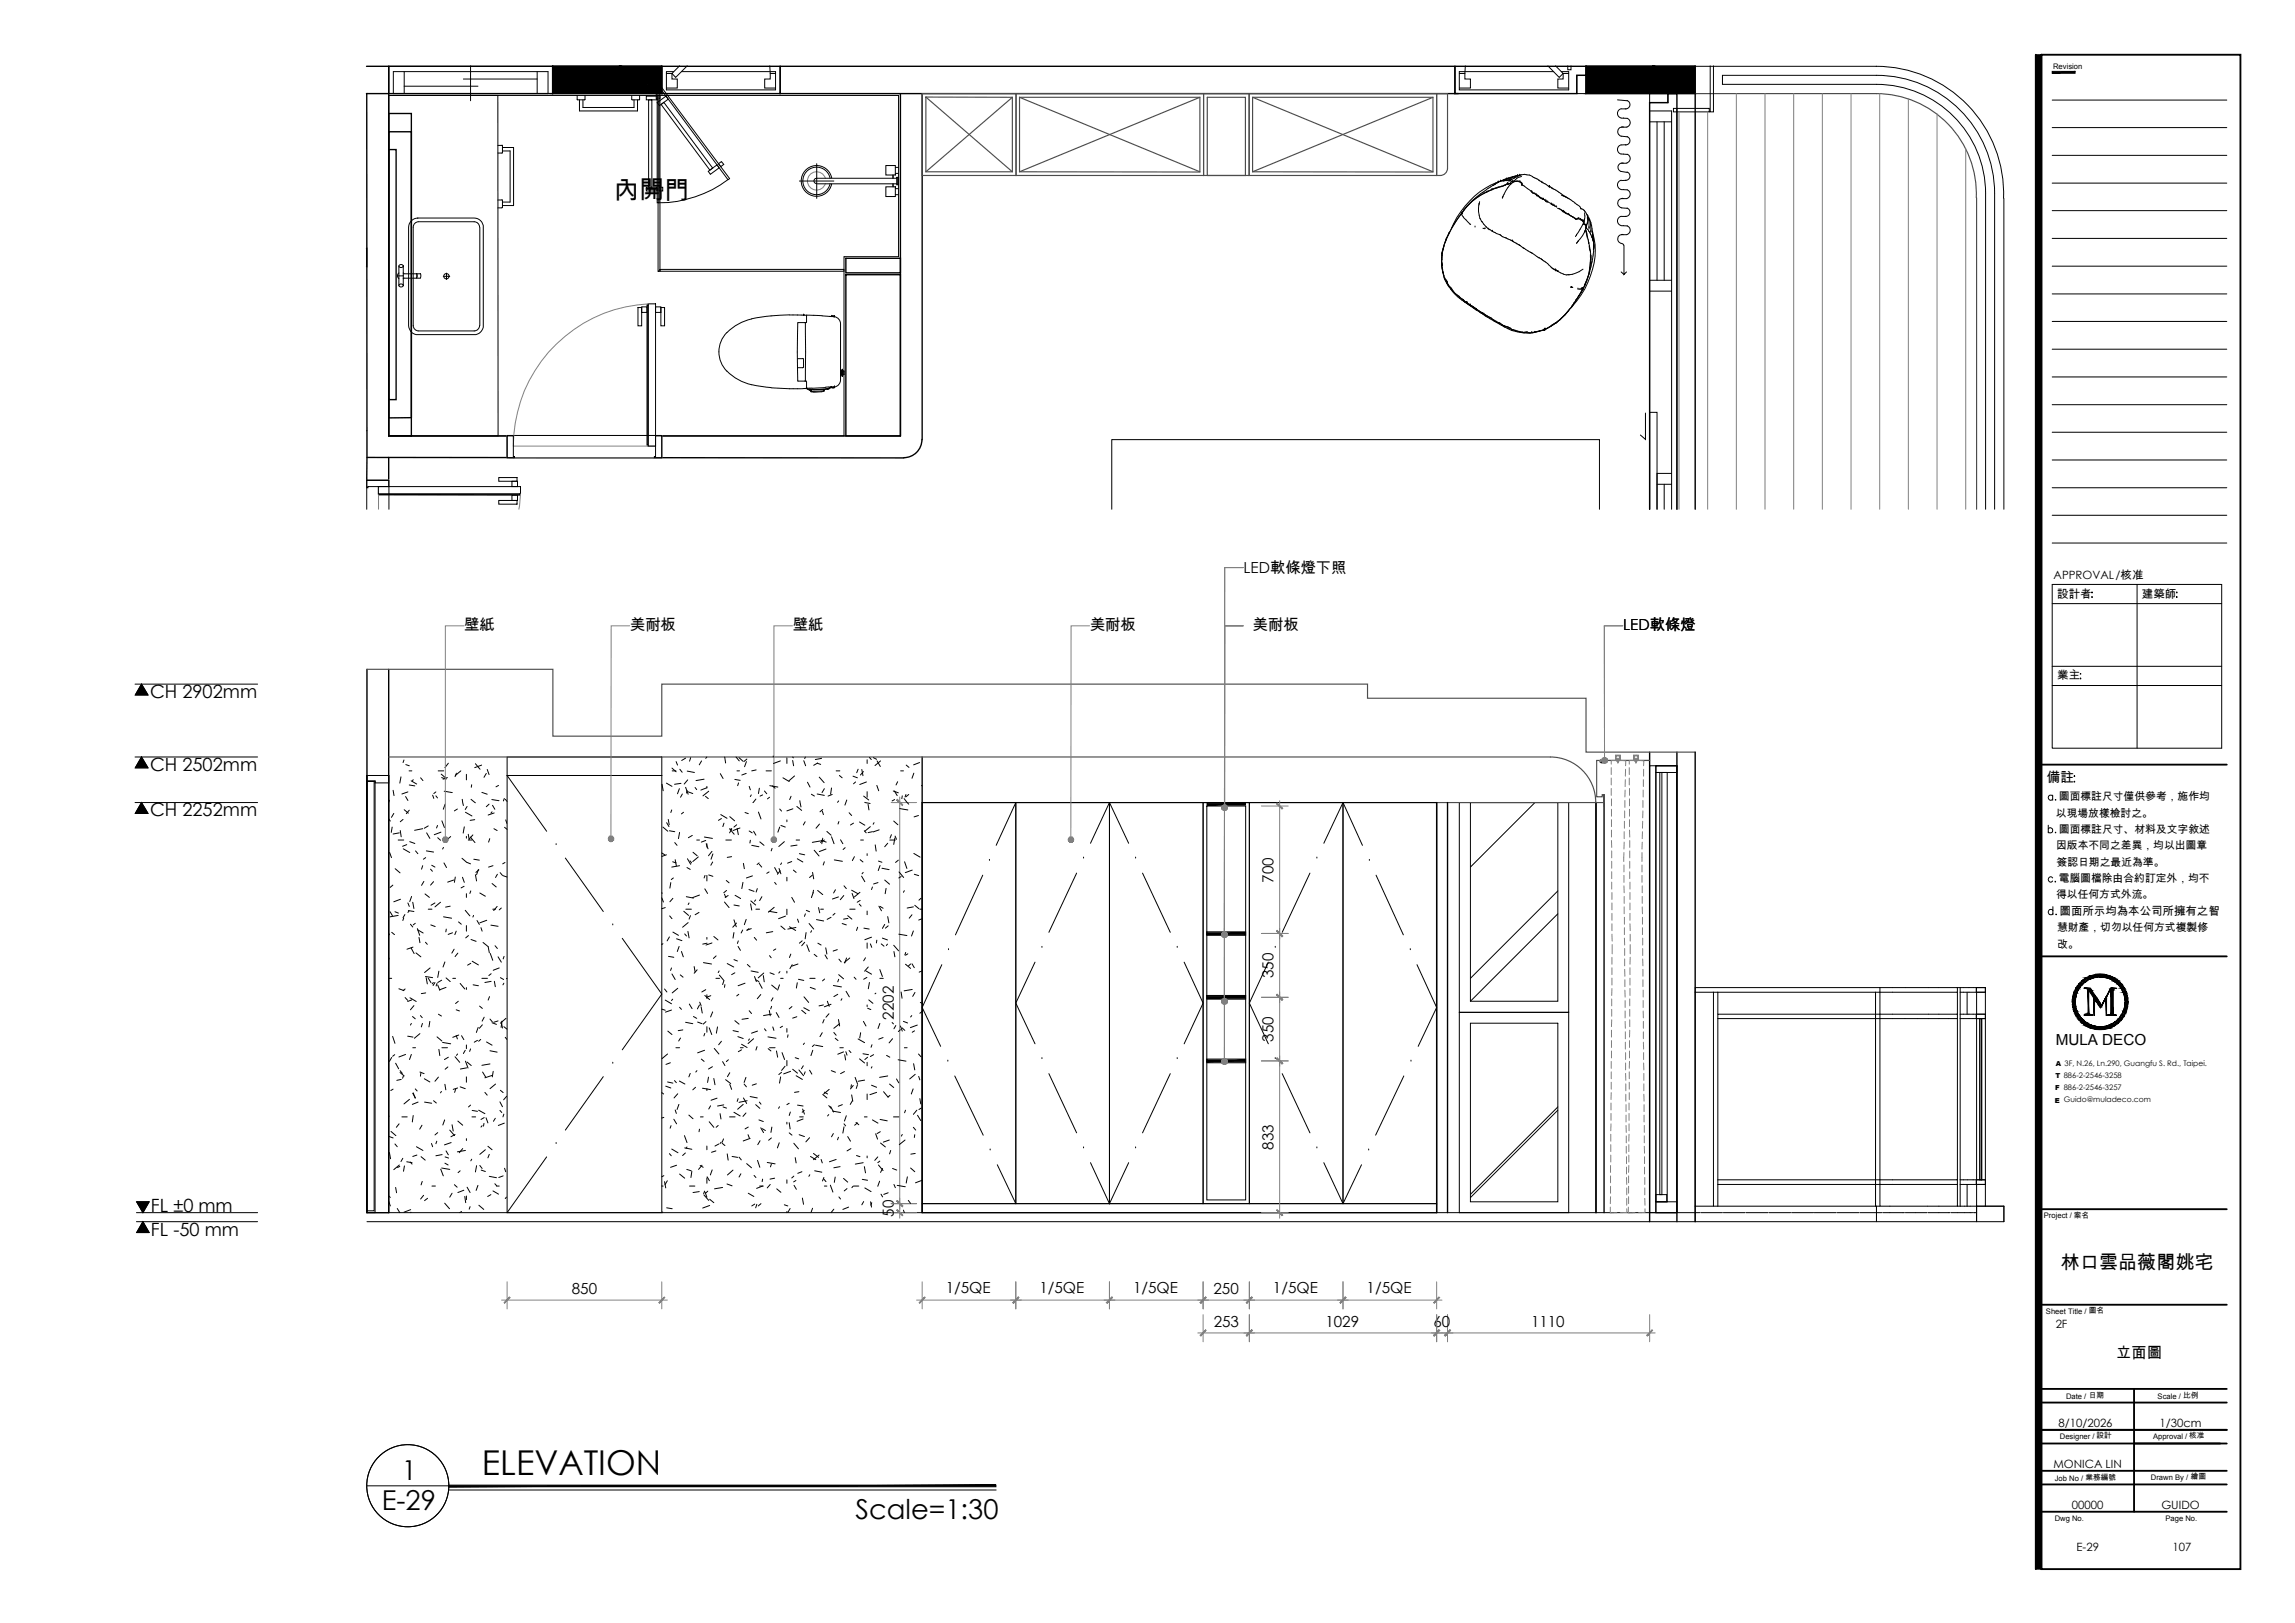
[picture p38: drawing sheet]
<svg xmlns="http://www.w3.org/2000/svg" width="420mm" height="297mm" viewBox="0 0 420 297" stroke-linecap="round" stroke-linejoin="round" font-family="sans-serif">
<defs><g id="words">
<text font-size="6.3" x="88.2" y="269.9">ELEVATION</text>
<g font-size="5">
<text x="73.6" y="270.9">1</text>
<text x="69.9" y="276.3">E-29</text>
<text x="156.6" y="278">Scale=1:30</text>
</g>
<text font-size="4.7" x="112.4" y="36.4">內開門</text>
<text font-size="3.5" x="377.3" y="232.3">林口雲品薇閣姚宅</text>
<g font-size="3.3">
<text x="27.5" y="127.7">CH 2902mm</text>
<text x="27.5" y="141">CH 2502mm</text>
<text x="27.5" y="149.4">CH 2252mm</text>
<text x="27.6" y="221.7">FL ±0 mm</text>
<text x="27.6" y="226.2">FL -50 mm</text>
</g>
<g font-size="2.8">
<text x="227.7" y="104.8">LED軟條燈下照</text>
<text x="85" y="115.3">壁紙</text>
<text x="115.4" y="115.3">美耐板</text>
<text x="145.2" y="115.3">壁紙</text>
<text x="199.6" y="115.3">美耐板</text>
<text x="229.4" y="115.3">美耐板</text>
<text x="297.2" y="115.3">LED軟條燈</text>
<text x="233.2" y="161.6" transform="rotate(-90 233.2 161.6)">700</text>
<text x="233.2" y="179" transform="rotate(-90 233.2 179)">350</text>
<text x="163.7" y="186.6" transform="rotate(-90 163.7 186.6)">2202</text>
<text x="233.2" y="190.7" transform="rotate(-90 233.2 190.7)">350</text>
<text x="376.3" y="191.3">MULA DECO</text>
<text x="233.2" y="210.4" transform="rotate(-90 233.2 210.4)">833</text>
<text x="163.7" y="222.7" transform="rotate(-90 163.7 222.7)">50</text>
<text x="104.7" y="236.9">850</text>
<text x="173.1" y="236.6">1/5QE</text>
<text x="190.3" y="236.6">1/5QE</text>
<text x="207.4" y="236.6">1/5QE</text>
<text x="222.2" y="236.9">250</text>
<text x="233" y="236.6">1/5QE</text>
<text x="250.2" y="236.6">1/5QE</text>
<text x="222.2" y="242.9">253</text>
<text x="242.7" y="242.9">1029</text>
<text x="262.4" y="242.9">60</text>
<text x="280.3" y="242.9">1110</text>
<text x="387.4" y="248.5">立面圖</text>
</g>
<text font-size="2.5" x="374.7" y="143.2">備註</text>
<g font-size="2.1">
<text x="376" y="106">APPROVAL/核准</text>
<text x="376.6" y="109.4">設計者</text>
<text x="392.1" y="109.4">建築師</text>
<text x="376.6" y="124.3">業主</text>
<text x="377.1" y="167.4">圖面所示均為本公司所擁有之智</text>
<text x="376.3" y="243.1">2F</text>
<text x="376.9" y="261.2">8/10/2026</text>
<text x="395.4" y="261.2">1/30cm</text>
<text x="375.9" y="268.7">MONICA LIN</text>
<text x="379.3" y="276.2">00000</text>
<text x="395.7" y="276.2">GUIDO</text>
<text x="380.2" y="283.8">E-29</text>
<text x="397.7" y="283.8">107</text>
</g>
<g font-size="2">
<text x="376.4" y="149.5">以現場放樣檢討之。</text>
<text x="376.9" y="146.5">圖面標註尺寸僅供參考，施作均</text>
<text x="376.4" y="155.4">因版本不同之差異，均以出圖章</text>
<text x="376.9" y="152.4">圖面標註尺寸、材料及文字敘述</text>
<text x="376.5" y="158.4">簽認日期之最近為準。</text>
<text x="376.9" y="161.4">電腦圖檔除由合約訂定外，均不</text>
<text x="376.4" y="164.4">得以任何方式外流。</text>
<text x="376.6" y="170.4">慧財產，切勿以任何方式複製修</text>
<text x="376.6" y="173.4">改。</text>
</g>
<g font-size="1.4">
<text x="375.9" y="12.6">Revision</text>
<text x="374.2" y="222.9">Project / 案名</text>
<text x="374.6" y="240.4">Sheet Title / 圖名</text>
<text x="378.2" y="256.1">Date / 日期</text>
<text x="395" y="256.1">Scale / 比例</text>
<text x="377.1" y="263.4">Designer / 設計</text>
<text x="394.2" y="263.4">Approval / 核准</text>
<text x="376.2" y="271">Job No / 業務編號</text>
<text x="393.8" y="270.8">Drawn By / 繪圖</text>
<text x="376.2" y="278.3">Dwg No.</text>
<text x="396.5" y="278.3">Page No.</text>
</g>
<g font-size="1.3">
<text x="376.3" y="197.3">T 886-2-2546-3258</text>
<text x="376.3" y="195.1">A 3F, N.26, Ln.290, Guangfu S. Rd., Taipei.</text>
<text x="376.2" y="201.8">E Guido@muladeco.com</text>
<text x="376.3" y="199.5">F 886-2-2546-3257</text>
</g>
</g></defs>
<!-- layer: I-ELEV252 -->
<g fill="none" stroke="#000" stroke-width=".18">
<path d="M92.8 138.5h28.4v3.4h-28.4zM67.1 141.9h4.1v1.4h-2.5v-.4h-1.6zM67.1 142.9h1.6v79h-1.6zM67.1 141.9h4.1v80h-4.1zM67.2 141.9h4v80h-4zM67.2 143h1.3v78.6h-1.3zM92.8 141.9h28.4v80h-28.4zM92.8 141.9l7.3 10.2M101.8 154.6h.1M103.5 157l6.9 9.8M181.1 157.5h.1M186 146.9l-3.6 7.8"/>
<path d="M197.1 159.8l-5.1 10.8M198.4 157h.1M199.6 154.3l3.5-7.4 3.5 7.4M207.9 157h.1M209.2 159.8l5 10.8M239.8 159.8l-5.1 10.8M241.1 157h.1M242.4 154.3l3.5-7.4 3.5 7.8M250.7 157.5h.1M267.2 146.9h20v38.4h-20zM269.2 146.9h16v36.3h-16zM302 140.2h5v81.7h-5z"/>
<path d="M303.1 140.2h3.9v1.2h-3.9zM303.1 141.4h2.1v78.5h-2.1zM303.1 140.2h3.9v81.7h-3.9zM303.9 141.4h.3v77.2h-.3zM112.2 169.3h.1M113.9 171.7l7.3 10.2-7.3 10.2M172.4 176.6l-3.6 7.8 3.4 7.1M173.7 173.8h.1M179.9 160.2l-5 10.9M189.5 176.1l-3.5 7.5 3.5 7.4M190.8 173.4h.1M215.5 173.4h.1"/>
<path d="M216.8 176.1l3.5 7.5-3.5 7.4M232.2 176.1l-3.5 7.5 3.5 7.4M233.5 173.4h.1M251.9 160.2l5 10.9M258.2 173.8h.1M259.4 176.6l3.6 7.8-3.4 7.1M110.4 197l-6.9 9.8M112.2 194.6h.1M173.5 194.2h.1M174.8 196.9l5.2 10.9M190.8 193.7h.1M192 196.5l5.1 10.8"/>
<path d="M214.2 196.5l-5 10.8M215.5 193.7h.1M233.5 193.7h.1M234.7 196.5l5.1 10.8M257 196.9l-5.2 10.9M258.3 194.2h.1M267.2 185.3h20v36.6h-20zM269.2 187.3h16v32.6h-16zM310.3 181.6v39.2M310.3 181.6h3.4M314.5 181.6h-.8v39.2h.8M314.5 186.4h43.9"/>
<path d="M314.5 181.6v4M314.5 186.4v34.4M314.5 181.6h28.9M343.4 185.6h-28.9v.8M343.4 185.6v35.2M343.4 185.6h15M344.2 180.7h-33.9v.9M344.2 180.7h17.6M344.2 180.7v35.2M358.4 181.6h-15v4M358.4 180.7v4.9M358.4 185.6v31.2"/>
<path d="M358.9 181.6h2.9M358.9 186.4h2.9M358.9 185.6h2.9M358.9 180.7v40.1M360.1 181.6v4M361.8 180.7h1.7v.9h-1.7zM361.8 185.6h1.7v.8h-1.7zM361.8 181.6h1.7M361.8 180.7h1.7M361.8 186.4h.7M361.8 185.6h1.7M361.8 180.7v.9"/>
<path d="M361.8 185.6v.8M361.9 181.6v4M361.9 186.4v29.5M362.5 186.4h.3v29.5h-.3zM362.8 186.4h.7M363.5 180.7v40.1M100.1 211.7l-7.3 10.2M101.8 209.3h.1M181.3 210.5h.1M182.6 213.2l3.4 7.1M198.4 210.1h.1M199.6 212.8l3.5 7.5 3.5-7.5"/>
<path d="M207.9 210.1h.1M241.1 210.1h.1M242.4 212.8l3.5 7.5 3.4-7.1M250.6 210.5h.1M303.1 219.9h3.9v2h-3.9zM303.1 218.6h2v1.3h-2zM314.5 216.8h29.7v4h14.2M314.5 215.9h29.7M344.2 215.9v.9h14.2M344.2 215.9h14.2M358.4 216.8v4h.5M358.9 216.8h2.9"/>
<path d="M358.9 215.9h2.9M360.1 216.8v4M361.8 215.9h1.7v.9h-1.7zM361.8 216.8h1.7M361.8 215.9h.7M361.8 215.9v.9M361.9 216.8v4M362.8 215.9h.7M310.3 220.8v2.8M310.3 221.9h.9M310.3 220.8h3.4M311.4 221.9h3.9"/>
<path d="M314.5 220.8h29.7M315.5 221.9h4M319.7 221.9h4M323.9 221.9h3.9M328 221.9h4M332.1 221.9h4.1M336.3 221.9h4M340.5 221.9h4M343.5 220.8v2.8M344.7 221.9h4M348.8 221.9h4M353 221.9h4"/>
<path d="M357.2 221.9h3.9M358.4 220.8h.1M358.9 220.8h3M361.3 221.9h.6M361.9 220.8h.1M363.5 220.8h-1.6v2.8v-2.8h5M363.5 220.8h3.4M366.9 220.8v2.8"/>
</g>
<!-- layer: I-ELEV1 -->
<path d="M67.2 122.5v99.4M71.2 122.5v99.4M168.8 138.5v83.4M302 137.7v85.9M307 137.7v85.9M310.3 137.7v85.9M263 146.9v75M265 146.9v75M292.2 146.9v75M293.7 145.4v76.5" fill="none" stroke="#000" stroke-width=".25"/>
<!-- layer: I-WALL-HATCH -->
<g fill="none" stroke="#000" stroke-width=".18">
<path d="M74 139.1l-.2 .5M74.3 139.9l.6 .3M82.1 139.7l-.7 .8M87 139.8l.9 1M123.8 139.4l.2 .6M125.5 138.8l-.7 .4M126.4 138.7l-.2 .6M128.4 139.3l-.4 .7M129.4 138.5l-.2 .3M132.7 138.5l.1 1.1M134.7 138.5l.6 .8M135.3 138.7l.8 .6"/>
<path d="M136.7 139.4l-.4 .9M136.7 138.9l-.5 .4M141.6 138.5h.1M142.9 139.3l-1.3 .4M144.1 138.7v1M145.1 139.2l.2 1M145.1 138.5l.1 .2M147.2 139.2l.3 1M147.4 138.5l-.1 .3M149.6 139.7l.6 .2M149.7 139.6l-.7 .5M150.4 138.8l-1.1 .2"/>
<path d="M158.8 139.1v.6M159.2 138.6l.3 .4M159.9 138.7l.6 .3M160.6 139.3l.6 1M161.2 139.3l-1 .8M168.4 139.6l-1.1 .4M71.2 149.9l.3 .4M71.3 146.5l-.1 .3M71.3 156l.4 1M71.8 151.4l-.2 .9M72 144.6l.1 1M72.1 148.9l-.4 .7"/>
<path d="M72.3 159l.9 .8M72.9 153.7h1M73.1 152.4l-1.1 .2M73.3 152l.1 1.1M73.4 142.2l-.2 1.1M73.8 150l-.5 .4M73.8 155.3l1.2 .7M74 148.2l.8 .6M74.3 145.8l.4 .7M74.5 154.6l-.8 .3M74.7 144.9l-1.1 .4M74.9 141.1h.5"/>
<path d="M74.9 148.3l-.5 .6M74.9 143.7l1 .1M75 154l.9 .4M75.3 142.9l1 .6M75.6 142.7l-.1 .2M76.1 155.7l.4 .5M77 142.4l.4 .5M77.4 151.7l-1.5 .3M77.4 158.4l-.2 .7M77.9 157l-.4 .3M78.1 155.7l1.3 .2M78.1 152.4l.6 1"/>
<path d="M78.4 151.2l-.7 .4M78.8 159.1l.4 .4M79 158.4l.6 .3M79.2 145.5l.2 .6M79.8 144.9l-.4 .3M79.8 145.7l.3 .3M80.1 151.1l-.2 .4M80.1 153.3l.5 .5M80.2 141.1h1M80.7 152.3l-1.2 .5M80.8 141.7l.9 .7M80.9 142.3l.8 .3"/>
<path d="M80.9 150.2l.5 1.3M81.2 155.1l-.2 .3M81.3 157.9l.4 .9M81.3 144.8l1.5 .3M81.5 147.2l-.3 .9M81.9 142.3l-.8 .3M82.5 153.1l-1 .9M83.6 141.5l-.3 .6M83.7 148.1l-.5 .3M84.4 141.1l-1 .8M84.6 157.1l.9 .7M84.6 146.3l.2 1.1"/>
<path d="M85 151.3l-.2 1.2M85.2 148.7l1.2 .6M85.4 141.7v1M85.4 153.1v.3M85.5 147.6l-.3 .6M85.5 157.8l.6 .3M85.7 153.7h.7M85.7 152.7l.2 1M86.1 153.2l.9 1M86.2 146.3l.8 .6M86.4 143.6l-.1 .5M86.6 152.8l-.7 .8"/>
<path d="M86.7 157.3l1.1 .1M86.9 150l-.8 .1M87.6 159.1l-.4 1M87.7 159.2l-.6 .5M88.2 140l-1.3 .5M88.2 145l1 .4M89 141.5l-.4 .8M89.2 140.8l.3 1M89.5 147.2l-.5 .4M89.7 153.5l-.2 .6M90 146.3l1.4 .2M90.1 148.6l-.2 .2"/>
<path d="M90.2 147.4l.4 .7M90.3 158.4l-.8 .3M90.4 151.7l.6 .3M90.5 148.8l-1.1 .4M91.3 143.7l-.5 .3M91.6 159.7l.4 .5M92.3 146.1l-.1 .5M92.4 151.4l.4 .4M92.5 157.8l-.5 .3M92.5 146.3l.3 .4M92.6 150.1l.2 .6M121.2 156.1l.5 .3"/>
<path d="M121.2 143.5l.2 1.2M121.4 151.4l.9 .7M122 156.4l-.8 .3M122 143.3l1 .6M122 150.6l.5 .7M122.3 150l.2 .9M122.6 152l.9 .2M123 148.2l-.2 .5M123 140.6l.8 .7M123.1 141.1h.6M123.1 157.7l.7 .2M123.5 154.2l.5 .5"/>
<path d="M123.6 157.3l.2 1.2M124.4 144.3l-.4 1M124.4 158.4l-1.4 .3M124.4 152.3l-.2 1.2M124.5 140.8l.4 .5M124.7 143.4l-1.2 .1M124.9 145.3l-.3 .6M125.1 148.7l-.3 .3M125.5 144.1l.5 1.3M125.8 144.6l-.1 .5M125.8 158.8l.6 .3M125.8 141.1l1.3 .3"/>
<path d="M125.9 157.2l.5 1M125.9 142.7l-.6 .8M125.9 144.9l.9 .3M126.3 157.6l.3 .3M126.7 152.9l-.7 .4M126.9 156l.7 .6M127.3 144.1l.3 .4M127.6 153.7h.5M127.8 156.8l-1 .9M128.9 142.6l-1.5 .3M128.9 153.2l1.5 .2M129.2 145.7l.5 .5"/>
<path d="M129.2 153.8l-.8 .3M129.3 154.4l.3 .9M129.4 144.2l-1.1 .4M129.4 143.9v.3M129.4 154.4v.7M129.8 144.8l-1.1 .9M130.3 155.8l-.6 .8M130.5 157.8l-.4 .6M130.5 156.3l-.3 1M131.9 141.6l.5 .9M132 149.1l1.1 .7M132.1 149.8l-.6 .3"/>
<path d="M132.5 150.7l-.2 .6M132.9 153.7h1M133.6 151.7l.8 1M133.6 149.5l.9 .7M133.9 151.6l-.2 .3M133.9 156.8l-.8 .1M134 151.7l-.4 .7M134.5 142.6l1 .2M134.9 150.9l-.5 .5M134.9 141.1h.5M135 151.6l.2 1.2M135.2 143.3l-.2 .5"/>
<path d="M135.5 151.5l-1.3 .5M136.1 158l.2 1M136.4 148.7l.6 .2M136.6 141.5l-.8 .3M137.2 143.9l.2 .7M137.2 152.1l.5 .3M137.4 153.8l-.1 .5M137.5 145.5l-.1 .3M137.6 154.7l1.3 .3M138 152.1l.4 .8M138.4 146.2l-.6 .7M138.4 140.9l-.8 .2"/>
<path d="M138.9 148.6l.4 1.3M139 157.9l-.4 .3M139 144.3l-.1 .9M139 158.2l.4 .5M139.1 154.1l.8 .6M139.6 145.5l-.5 .2M140 144.8l.4 .5M140.3 141.1h.9M140.8 159.6l-.4 .2M140.9 145.9l-.4 .3M140.9 143.8l1.5 .2M141.4 155.3l-.2 .4"/>
<path d="M141.4 143.8l.5 .5M141.8 158.8l.6 1M142.6 158.9l.4 1M142.7 151.4l-.3 .9M142.7 148.1l.4 .3M142.8 159.4l-.5 .6M143 151.1l.8 .3M143.1 157.9l-.2 .3M143.3 142.4l1.2 .6M143.6 154l-1 .9M144.1 150.1v.3M144.8 145.7l-.2 .6"/>
<path d="M144.9 157.7l-.7 .3M145.2 148l-1.1 .4M145.2 159.2l.6 .5M145.5 142l-1.1 .9M145.8 153.7h.6M145.9 147.6l.9 .7M145.9 154.7l-1.1 .1M146 157.2l1 .6M146.3 156.2l1 .2M146.4 146.5l.2 1.2M147.4 150.4l-.3 .6M147.8 143.2l.5 .8"/>
<path d="M148.5 145.4l.6 .3M148.8 159.7l.2 1.2M149.1 155.6l.8 1.1M149.6 145.3l1.3 .3M150 142.2l.9 1M150 150.8l-.6 .8M150.2 153.9l-1.5 .3M150.3 153.8l1 .3M150.5 148.4l.2 .7M150.6 148.2l-.5 .4M150.6 153.4l-.1 1M150.9 153.7l-.7 .5"/>
<path d="M150.9 144.3l-.4 .8M150.9 157.7l-.2 .6M151.2 155.4l-1.2 .5M151.4 152.2l.7 .7M152.2 144.2l-.1 1.2M152.2 153.1l.5 1.3M152.4 145.4l-.8 .3M152.7 157.4l1.5 .2M153.1 141.1h.7M153.5 146.6l-.2 .2M153.6 150.4l-.2 .4M153.7 141.9l.5 .5"/>
<path d="M153.9 153.7l.4 .7M154.7 155.1l-.4 .4M155 146.4l-.3 .9M155.4 148.7l.5 .6M156.2 142.1l.8 .3M156.3 150.7l-.6 .3M156.4 156.8l-.4 .7M156.6 143.1l-.3 .4M157.1 140.8l-.3 .6M157.4 150.4l.9 .6M157.5 157.3l.5 .5M157.6 153.7h.5"/>
<path d="M157.8 140.8l.2 1.2M158 159.7l-.2 .2M158.1 141.2l-.6 .6M158.1 145.7l.9 .7M158.2 152l.4 .4M158.3 146.8l1 .3M158.6 143.1l-1.2 .5M158.8 144.9v1M158.8 156.2v.4M158.9 147.2l.2 1M159.3 151.3l-1 .8M159.7 152.2l-.8 .2"/>
<path d="M160 150.6l-.1 .3M160.2 154.6l.2 1.2M160.5 143.7l.4 1M160.8 157.6l.7 .2M161 151.9l-1.1 .4M161.1 158.4l-.3 .9M161.5 158.9l1.3 .3M162.5 154.3l-.5 .7M162.9 153.7h1M163.2 152.8l-.3 .6M163.5 144.8l1 .3M163.6 150.3l.8 .6"/>
<path d="M163.7 144.8l.6 .8M163.8 146.3l-.5 .3M163.8 153.4l-.2 1.1M163.9 153l.2 .6M164.3 143.1l-.3 .6M164.5 157.4l-.5 .4M164.6 159.6l.8 1M164.7 148l1.5 .2M164.9 141.1h.5M165.2 145.7l-.1 .5M165.5 146.2l.9 1M165.6 157.7l.4 1.2"/>
<path d="M165.9 145.4l-.2 .5M165.9 140l.5 .4M166.4 145.4l-.5 .4M167 159.2l-1.3 .5M167.3 141.5l-.3 .9M167.3 156.2l1.1 .7M168.1 149.3l-.8 .2M168.7 143.7l.1 .1M71.2 179.1h.5M71.2 175.4v.2M71.3 170.9l-.1 .2M71.4 166.9l.4 .7"/>
<path d="M71.7 170.6l.5 .5M71.9 162l-.5 .4M72.3 166.9l.6 .2M72.9 167.5l-1.5 .3M73.3 164.6l-1.2 .4M73.9 168l-.2 .5M74.1 167.4l-.3 .6M74.7 165.3l.2 .6M74.8 166.7l1 .1M74.9 166.7l-.2 .3M75.1 169.1l.5 .6M75.3 173.5l.5 1"/>
<path d="M75.4 164.1l-.4 .9M75.6 165.1l.2 1.2M75.6 173.3l-1.1 .4M76 169l-.4 .3M76.2 174.4l.8 .7M76.4 170l.4 1.2M76.5 170.2l1 .6M76.7 171.6l.2 .9M77.6 161.3l-.4 .7M77.8 163.6l.8 .6M77.9 172.5l.3 .3M77.9 178.7l1.3 .2"/>
<path d="M78 178.9l.2 1.2M78.4 166.4h.7M78.4 179l.5 .9M78.7 177.2l-1 .8M78.9 169.3l.8 .3M79.3 179.8l-.2 .3M79.4 161.4l-.6 .6M79.6 165.3l-.7 .4M79.6 179.8l-.3 .6M80 180l-.2 .5M80.3 177.7l-.2 1.2M80.6 165.1l-1 .9"/>
<path d="M80.9 179.4l-.8 .4M81.2 167.8l1.5 .2M81.4 176.1l-.3 .9M81.7 179l.7 .6M81.7 170l-.1 .5M82.4 165.8l-.8 .2M82.8 170.7l-.8 .3M82.9 179.1h.5M83.1 161.1l-1.1 .3M83.1 173.7l-.4 .7M83.4 160.5l-.2 1M83.5 170.4l-.2 .7"/>
<path d="M83.8 174.4l-.5 .7M83.9 168.7l.6 .4M84.2 180l.9 1M84.7 160.6l.3 .9M85 162.2l-.6 .3M85.2 166.6l.8 1M85.4 163.6v.6M85.4 169.4v1M85.8 171.2l-.5 .4M86.2 176.3l-.6 .3M86.2 163.1l-.2 .4M86.2 171.9l1 .4"/>
<path d="M86.4 175.9l1.2 .7M86.7 167.5l-.1 .3M87 160.1l.2 1.1M87.3 168.5l.5 .7M87.8 163.4l1.1 .6M88.1 169.8l.2 .6M88.2 179.1h1M88.4 172.5l.9 .7M89.1 168.4l-1.3 .5M89.4 173.2l.2 1.2M89.7 174.5l.5 1.3M89.9 169.3l1.3 .2"/>
<path d="M89.9 179.6l-1.1 .2M89.9 178.2l-.4 .3M90.1 161.7l.7 .6M90.2 166.4h.5M90.5 179.6l.2 1M90.6 173.1l.5 .5M91 165.9l-.6 .8M91.1 160l-.4 .6M91.2 175.1l.6 1M91.4 177.2l-1.1 .4M91.6 178.9l.6 .4M91.8 166.2l-.4 .3"/>
<path d="M92.1 160.3l.7 .2M92.2 179.9l-.1 .3M92.3 175l-.2 .5M92.7 179.1h.1M121.2 164.3l.3 .8M121.2 163.4v.1M121.4 172.7l-.2 .2M121.8 166.1l-.6 .2M122.4 175l1 .2M122.6 171.5l-.5 .7M122.6 167.6l.4 .5M122.8 161.5l-.2 1"/>
<path d="M122.9 177.2l-.1 .4M123 178.3l.6 1M123.2 164.4l-.6 .6M123.2 170.6l1 .6M123.3 160.7l-.4 .3M123.9 171.8l.9 .4M124.3 173.2l-.3 .9M124.5 178.4l.6 .4M124.8 174.1l.3 1M125.2 166.8l.9 .7M125.3 170.9l.4 .4M125.6 166.4h1"/>
<path d="M125.6 164.1l1.4 .3M125.9 170.5l.3 1.1M126 168.9l-1 .8M126.2 165.3l-.2 .3M126.4 167.6l-.2 .6M127.1 176.9l.2 1M127.6 177.5l-.5 .6M128 167l-.7 .4M128.1 163.8l-1.3 .5M128.8 176.2l1.5 .2M129 162.7l.5 .8M129.1 160.2l-.2 .5"/>
<path d="M129.4 160.2v1M129.4 171.6v.3M129.5 172.6l-.8 .2M129.8 160.1l.7 .3M130.3 172.6l-1.1 .4M130.7 171.4l.7 .6M131.1 179.1h.6M131.1 174.9l-.5 .5M131.7 177.7l-.2 .3M131.7 178.5l.8 1M132.5 179.6l-.2 .6M132.6 163.6l.3 .7"/>
<path d="M132.6 165.1l.9 1M133 161.1l.5 .5M133 163l-.5 .4M133.1 176.3l1.2 .7M133.3 163.9l-.5 .3M134.4 170.7l-.2 1M134.4 168.3l.4 1.3M134.4 175.6l.6 .3M134.4 165.6l.9 .2M134.5 178l-.6 .4M134.6 163.9l1 .6M134.8 168.9l-.6 .8"/>
<path d="M135.1 173.2l.5 .7M135.2 172.2l-.2 .5M136 170.2l-.3 .6M136 161.5l-.2 1.1M136.4 179.9l-1.3 .5M136.6 168.3l-.3 .9M136.8 176.5l.5 .5M137.1 170l-.4 .3 .8-.3M137.1 162.8l.9 .3M137.4 165.4l.2 1.2M137.5 164.9l.8 .7M137.5 177.7l1.3 .3"/>
<path d="M137.8 160.3l-1.1 .4M138.1 171.6l.4 .5M138.1 178.7l.4 .9M138.3 164.7l-.2 .3M138.3 179.3l.6 .3M138.4 166.4h.7M138.6 162.6l-.2 .7M139 179.9l.5 1M139.5 164.1l-.4 .7M139.7 178.5l.2 1.2M139.8 178.1l-1 .9M140.8 166.8l1.4 .2"/>
<path d="M140.9 174.9l.3 .4M141 178l.7 .3M141.5 170.5l-1.2 .2M141.7 166.1l-1 .8M141.8 161.5l.3 .4M142 173.7l-.4 .2M142.8 177.8l-.2 .3M142.9 179.1h.5M143 169.5l.7 .6M143.8 167.7l-1.3 .4M144.1 160.6v.6M144.1 166.4v1"/>
<path d="M144.1 177.7v.4M144.5 169.6l1.2 .7M144.8 174.6l-.3 .6M144.9 164.2l.6 .9M145 176.6l-.4 .7M145.7 169.7l-1.5 .3M146 179.9l-.2 .9M146 168.2l.2 .6M146.1 176.4l-1.1 .4M146.2 179.2l1 .2M146.9 172.2l-.6 .4M147.3 172.5l-.5 .6"/>
<path d="M147.4 167.2l-.1 .5M147.6 170.7l-.2 1.1M147.6 166.6l.6 .3M147.7 172.9l.5 1.2M148.1 169l.9 1M148.3 179.1h.9M148.6 170.3l-.2 .3M148.7 160.2l-.5 .4M148.9 163.4l-.4 .9M148.9 162.9l-.1 .5M149.1 174.7l.5 .4M149.5 168.3l1.3 .3"/>
<path d="M149.7 163l.9 .7M149.7 172.6l.6 .4M149.9 166.1l.2 1M150.2 166.4h.5M151 179.2l-.4 .3M151 174.8l.5 .7M151.2 173.5l.2 1.1M152.1 167.9l-.7 .4M152.9 167.2l-.4 .3M153 162.8l-.4 .6M153.3 173.8l-.8 .3M153.5 164.2l-1.1 .3"/>
<path d="M153.5 179.2l-.1 .5M153.5 178.4l.9 .7M153.6 175.5l.4 .6M154.2 169l.7 .3M154.5 163.9l-.7 .8M154.5 162.1l.4 .5M155 175.3l-.4 1M155.2 167.6l.8 .6M155.2 168.1l-.8 .1M155.6 166.4h.9M155.6 175.3l-1 .9M155.9 162.9l1.2 .7"/>
<path d="M156 163.5l.3 1M156.4 178.8l.3 .4M157 169.7l-.2 .6M157.3 165.5l.3 .3M157.4 163.3l-1 .9M157.5 164.8l-.6 .3M157.7 160.3l.6 1.1M158.2 169.9l.9 .1M158.5 175.3l-.4 .5M158.5 177.7l1.1 .6M158.7 178.9l-.6 .3M158.8 166.7v.7"/>
<path d="M158.8 172.6v1M159 177l-.7 .7M159.2 179.8l-.2 1.2M159.3 172.7l.3 .7M159.6 171.5l-1.3 .5M159.7 162.3l-.1 .5M160.5 172.1l-.1 .5M160.7 161.5l-.8 .3M160.9 165.8l.5 .9M161.1 179.1h.6M161.1 177.4l.4 1.3M161.1 165.9l.6 .3"/>
<path d="M161.3 172.7l.5 .5M161.5 171.7l1 .3M162 169.2l-.5 .7M162 161.1l.9 .7M162.2 162.6l-.1 1M162.5 172.8l-.2 .2M162.5 167.8l.2 1.1M162.6 169.4l-.5 .5M163.6 173l.9 1M163.7 174.1l.1 1M164.5 171l1.5 .2M165 160.4l-.5 .3"/>
<path d="M165.6 163l-.2 .3M165.8 176.5l.9 .7M165.8 174.3l-.1 .5M166.2 174.6l-.4 .2M166.7 176.4l-.4 .4M167 167.4l-.5 .6M167 176.4l.4 .7M167.2 166l-1.1 .2M167.2 170.4l-.3 .9M167.4 160l.8 .3M167.5 165.7l.7 .6M168.4 166.4h.4"/>
<path d="M168.6 164.4l-.4 .3M168.8 168.1l-.6 .3M168.8 177.7l-.5 .2M71.7 193.5l-.4 .8M71.9 189.7l.4 1.3M72 199.3l-.5 .3M72.3 193l-.4 .3M72.4 194.6l.6 1M73 181l1 .3M73.2 195.9l.5 .6M73.2 196.3l.8 .6M73.4 197.6l-.8 .1"/>
<path d="M73.9 196.9l-.2 .4M74.2 181l-.4 .3M74.2 182.6l.4 .5M74.3 193l-1.3 .4M74.6 189.6l1 .2M75.1 182.6l1.1 .7M75.3 187.3l-.2 .3M75.3 193l-.3 .9M75.4 183l-.8 .3M75.5 186l.5 .5M75.6 191.8h.5M75.8 184.1l-.7 .7"/>
<path d="M76 199.3l.4 .4M76.9 189.2l-1 .8M76.9 196.2l.7 .3M77 185.9l.3 .4M77 196.5v.5M77.3 187.3l-.2 .6M77.7 197.4l1 .6M77.9 181.7l-.8 .1M78.7 186.9l-.2 1M80 189.8l.9 .7M80.1 180.3l.4 .9M80.3 197.1l-.7 .8"/>
<path d="M80.3 185.6l.5 .4M80.3 192.1l.2 1.1M80.8 199.8l-.2 .2M80.9 191.8h1M81 190.8l1.5 .2M81.4 198.4l.2 1.1M81.7 180.7l-1.3 .5M82 195.3l-.5 .4M82.1 193.5l-.7 .4M83.3 193.4l.9 1M83.4 199.3l-.2 .6M83.5 189.5l.2 .6"/>
<path d="M83.5 184.8l.6 .2M83.8 199.1l-.8 .3M83.8 192.9l-.2 .3M83.9 183.2l-.5 .5M84 189.4l-1.1 .5M84.2 198.9l1 .3M84.5 189.6l.4 .7M85.2 192.2l-.4 .6M85.2 194.2l.5 1.3M85.4 180.7v.4M85.4 191.2v.7M85.4 197.1v1"/>
<path d="M85.4 195.4l-1.1 .3M85.5 194.4l.8 .6M86.1 192l-.1 .4M86.6 180.2l1 .2M87.4 190.4l-.6 .3M87.5 188l-.3 1M87.8 184.1l.5 .5M88 190.2l-.4 .4M88.3 187.6l-.5 .6M88.3 196.2l.6 1M88.6 186.2l-.3 .7M88.8 199.9l.4 .5"/>
<path d="M89.1 190.7l1 .6M89.6 182.4l-.2 .6M89.7 194.7l-1.5 .3M89.7 186.5l.4 .5M89.7 192.3l1.3 .3M90 196.8l-1.2 .5M90.1 187.2l.8 .3M90.3 196.1l-.2 1M90.7 198.4l-1 .8M91.2 186.8l-.8 .3M91.6 199.5l.5 .5M91.8 187l.2 1.2"/>
<path d="M91.9 186.9l-.2 1.1M92.2 187.9l.6 .5M92.5 189.9l.3 .3M92.6 186.4l-1 .9M121.2 200l.3 .2M121.2 184.7l.6 .2M121.7 181l.4 .6M121.8 183l1.1 .7M121.9 198.8l.9 .3M122.2 192.9l-1 .8M122.2 198l1 .2M122.3 188.7l.7 .6"/>
<path d="M122.7 194.5l-.8 .3M122.9 184.9l-1.1 .3M123.1 182.9l-.2 .2M123.5 197.8l.3 .3M123.7 191.8h.7M124.1 180.9l-1 .8M124.4 197.9l1 .5M124.4 184.3l.4 .4M124.6 190l-.4 .5M125 188.5l-.8 .1M125.5 187.1l1.3 .3M126.2 183.8l.5 .8"/>
<path d="M126.4 196.5l-.3 .6M127 186l.6 .4M127.3 199l-.5 .5M127.6 195.9l-.2 .3M127.7 187.1l.8 .3M128.1 183.9l-.4 .7M128.1 183.4l.3 .7M128.4 184.3l.2 1.1M128.4 193.8l.5 .5M128.6 199.2l1.5 .2M129 192.2l-1.3 .5M129 189.1l-.1 .5"/>
<path d="M129 182.2l.9 .8M129.2 181.1l-.7 .5M129.2 187l-.5 .4M129.4 182.1v.6M129.4 187.9v1M129.4 199.2v.4M129.7 197.1l-.2 1M129.8 188.1l.5 1.2M130.1 182.2l-.8 .3M130.4 195.2l-.7 .5M130.5 185.2l-.4 .9M130.7 197.4l.2 1.1"/>
<path d="M130.8 191.9l.8 1M131.4 187.9l-.3 1.2M132.1 190.6l-.5 .6M132.3 194.3l.4 .7M132.7 180.2l-.1 .5M132.8 197.6l1 .7M133.4 194l-.4 .3M133.6 196.3l-.4 .7M133.6 198.4l.3 1M134.2 188.6l1 .2M134.5 186.8l.8 .6M135.1 189.7l1 .4"/>
<path d="M135.3 182l-.4 .3M135.6 191.8h.5M135.8 192.1l-.6 .4M135.8 191.1l1 .6M136.2 198.4l.5 .5M136.6 197.2l-.4 .9M137 186.4l-1.2 .1M137.2 185l.4 .5M137.2 190.1l-.2 .3M138 190.1l-1.1 .9M138.5 198.4l-.8 .2M138.6 191.5l-.2 .7"/>
<path d="M138.7 188.7l-1.1 .4M139.3 182l-.7 .8M140 188.3l.3 .4M140.6 189.8l1.5 .2M140.6 191.9l.5 .4M140.8 184.9l.2 1M140.9 191.8h1M141.2 185.6l-1.4 .3M141.3 184.2l-.2 .4M141.3 180.3l.9 .7M141.5 187.9l.2 .7M141.5 182.6l-.3 .6"/>
<path d="M142.1 185.3l.5 .9M142.2 192.3l.2 1.2M142.7 180.2l-.3 1M142.9 197.1l-.2 1.1M143.1 196.2l-.5 .5M143.2 192.6l.4 1.3M143.3 187.8l-.5 .3M143.7 195.1l-.6 .8M144.1 188.2v.7M144.1 194.1v1M144.3 189.4l-.1 .5M144.7 196.1l-1.2 .4"/>
<path d="M145 184.2l-.5 .4M145.1 195.7l.9 .7M145.6 193.6l.6 .2M145.8 196.9l1.1 .7M145.9 186.1l-.8 .2M146.3 199.8l-.8 .1M146.3 195.8l.8 1.1M146.8 184.9l.7 .6M147.1 195.1l-.4 .5M147.2 184.4l1 .6M147.2 182.4l.8 1.1M147.3 190.9l-.2 .3"/>
<path d="M147.4 196.2l-.2 .4M148.2 195.9l.4 .7M148.3 180.7l1 .3M148.8 192.2l-.3 1M149.1 191.2l-.4 .3M149.3 191.3l1.3 .2M150.5 189l-.4 .7M150.7 183.9l-.8 .2M150.9 186.6l-.3 .6M150.9 199.9l.6 .3M151.5 183.2l.3 1M151.8 185.5l-.6 .7"/>
<path d="M151.8 199.4l-1 .8M152.1 183.8l-1.2 .5M152.2 195.9l.8 .3M152.6 180.4l1.5 .2M152.7 189l.4 .5M152.9 190l.5 .4M153.4 182l-.7 .4M153.5 186.6l.2 1.2M153.7 187.4l-1 .8M153.8 191.8h.6M154.1 182.8l-.1 .3M154.4 192.5l-1 .4"/>
<path d="M154.6 196.1l-.7 .4M154.6 193l.2 1M154.9 192.5l.2 .6M154.9 181.4l.6 1M155.4 192.3l.4 .3M155.9 198.5l-.1 .5M156.2 198.7l-.5 .6M156.5 197.2l.5 1.2M157 198.6l-.2 .6M157.1 190.1l1.2 .7M157.4 193.8l.9 .7M157.6 189l-.2 1"/>
<path d="M158 192.9l1 .1M158.1 186.9l.4 .9M158.3 197.7l-1.2 .2M158.8 183.9v.3M158.8 194.4v.7M158.8 193.5l-.5 .4M158.8 184.5l.6 .3M159 183l.8 .6M159.6 198.6l.9 .4M159.6 195.2l-.1 .3M159.6 191.2l-.1 .5M159.9 193l-.6 .4"/>
<path d="M160.4 181.8l-.2 .1M160.5 199.9l-1.2 .4M161.1 187.3l-.4 .9M161.7 189.9l-.8 .3M161.8 199.8l.8 1M162.3 193.2l.6 .3M162.5 196.9l-1.5 .3M162.9 198.4l.7 .6M163.3 187.1l.3 .3M163.4 190.1l-.6 .8M164 187.7l-.3 .6M164.1 197.5l.4 .7"/>
<path d="M164.4 194l1.5 .2M164.8 188.5l-.3 .3M164.8 187.8l.4 .9M165 181.6l.1 1.1M165.1 188.1l.6 .5M165.4 186.9l.8 .3M165.6 191.8h.5M166.9 185.9l-.2 .2M167 181.1l-1.5 .2M167.2 199.3l-.4 .9M167.3 194.7l.2 1.1M167.4 188.7l-.4 .2"/>
<path d="M167.5 181.6l-.4 .8M167.6 196.6l-1.1 .9M167.9 187.6l-1.2 .5M168.1 192.9l.5 .5M168.2 197l.2 .6M168.5 183.5l.3 .1M168.8 185.1l-.4 .3M71.2 219.9l.3 .8M71.2 218.9l.3 .2M71.2 208l.8 .3M71.2 204.2v.2M71.3 210.9l.2 1.2"/>
<path d="M71.6 207.1l.9 .7M72.3 209.4l.4 .5M72.4 217.3l.2 1M73.1 205.7l-.5 .6M73.1 213.2l-1 .9M73.2 213.5l-.4 .2M73.6 204.4h.9M73.7 212l-.3 .6M74 213.4l-.1 1M74.5 212.6l.9 .2M75 201.2l-1 .8M75.1 212.7l.3 .3"/>
<path d="M75.6 200.1l.5 .8M75.6 204.2l-.1 1.1M75.6 200l.4 1M76.2 209.9l1.2 .7M76.3 211.4l-.7 .3M76.5 201.7l-1 .4M77.1 211.7l.8 .6M77.3 205.9l-.5 .8M77.3 216.2l-.2 .7M77.6 218.8l-.6 .6M77.7 201.7l1.3 .2M78.3 219.3l-.6 .4"/>
<path d="M79 209.3l.2 .6M79.1 217.1h.6M79.4 201.5l.5 .4M80 208.9l-.2 .4M80.1 207.3l-.5 .4M80.7 214l.5 1.2M80.9 213.8l1.4 .2M80.9 211.3l-1.1 .2M81.4 205l-.3 .9M81.4 212.9l.6 .3M81.5 211.7l.6 .2M81.7 210.6l.4 .8"/>
<path d="M82.3 206.8l.9 1M82.6 209.1l-1.2 .4M82.8 218.4l-.5 .7M82.8 205.9l.2 1.1M83.2 216.8l.5 .5M83.3 207.6l-.7 .5M83.8 205.2l.9 .7M84.2 214.3l-.3 .3M84.7 210.2l-.6 .8M84.9 217.8l-1.1 .5M85.1 219l.2 1.1M85.2 210.6l-1.5 .2"/>
<path d="M85.4 208.4v.3M85.4 218.9v.7M85.5 217.3l.6 1M86.1 202.3l-.3 .3M86.4 212.2l-.2 .3M86.4 204.4h.7M86.4 203.2l1 .2M87.2 213.3l-.2 1.2M87.5 216.9l-.3 1M87.6 203.2l1.2 .6M87.8 213.3l.5 .6M88.1 214.2l.8 .2"/>
<path d="M88.3 206l-.2 .3M88.6 205.6l-.1 .5M88.6 204.5l-.5 .4M88.9 210.4l-1.1 .9M89 204.6l.3 .9M89.3 209.8l.8 .6M89.6 211.3l-.3 .6M89.6 215.3l1.3 .2M89.9 218.6l-.6 .4M90.3 218l1 .6M90.6 216.6l.3 .4M90.7 204.7l-.4 .5"/>
<path d="M90.9 217.1h.5M91.5 201.7l.5 .9M91.5 203.2l.4 .4M92.1 215.2l-.8 .3M92.2 203.9l-.1 .5M92.3 205.6l-1.1 .4M92.4 213.8l.2 .6M92.7 219.1l-.2 .3M92.8 200.6l-.6 .7M121.2 217.1h.2M121.5 204.5l-.3 .1M121.5 215.2l-.3 .2"/>
<path d="M121.7 216.3l.2 1.1M122.2 216.1l-.4 .7M122.6 211.1l.3 .4M122.9 206l-.2 .5M123 210.3l1.1 .7M123.4 204.8l.5 .9M123.6 203.1l.2 .7M123.9 213.3l-1.1 .3M124.1 200.2l-.7 .7M124.3 202.1l-.3 1M124.4 214.9l.9 .7M125.3 207.8l.5 1.3"/>
<path d="M125.3 210.1l1.4 .2M125.5 211l-.5 .5M125.7 214l.8 .3M125.8 209.9l-.2 .3M126.1 204.1l.8 .7M126.2 217.1h1M126.7 214.4l-.2 1.1M128 218.1l-1.1 .2M128.1 206.7l-.1 .4M128.2 213.3l.5 .3M128.2 204.4h.5M128.5 213.3l-.6 .7"/>
<path d="M128.9 218.7l.9 1M129 218l-.2 .5M129.1 218.2l.3 .9M129.4 209.7v.7M129.4 215.6v1M129.5 215.4l.4 .7M129.6 218l-.4 .3M129.8 205.3l.9 1M129.9 219.5l.8 .6M130.1 202.4l-.3 .6M130.4 214.1l-.4 .9M131.1 210.6l-.8 .3"/>
<path d="M131.3 201l-1.1 .4M131.5 206l-.4 .3M131.6 209.4l-.7 .3M131.8 203.8l.2 1M132 209l-.2 .3M132.2 209.2l.5 .5M132.3 217.3l-1.5 .3M132.4 202.6l.6 .2M132.5 208.4l-.3 .7M132.5 202.2l-1.1 .2M133.1 216.7l.9 .3M133.1 211.2l.2 1.1"/>
<path d="M133.6 204.4h1M134 211.7l1 .1M134.2 214.2l-1 .8M134.4 203.6l1.1 .6M135.1 201.1l-.1 .5M135.3 211.8l.4 .5M135.6 214.8l-.3 .6M136.1 202.1l-1.1 .9M136.1 200.9l.6 1.1M136.6 203.7l-.6 .6M136.7 213l.9 .7M136.8 201.5l-1.5 .2"/>
<path d="M136.9 207.7l.3 .6M137 206.3l-.6 .3M137 218.4l1 .6M137.3 208.4l-1.2 .4M137.3 200.7l1.3 .2M138 215.1l.4 .4M138.3 202.2l.8 .6M138.7 212.4l.4 1.2M138.9 205l.8 .3M139 201.7l.3 .4M139.1 217.1h.6M139.1 208.8l-.4 .7"/>
<path d="M139.3 206.4l.5 .9M139.6 206.6l.5 .3M139.6 217.1l-1.1 .4M139.6 215.8l-.1 .5M140.5 212.8l1.4 .2M141 216.8l-.5 .6M141.2 208.3l-.5 .4M141.2 213l-.1 .6M141.3 206.3l-.2 .9M141.8 215.6l-.8 .2M142.2 217.6l.8 .6M142.7 209.2l-.4 .9"/>
<path d="M142.7 202.6l-.2 .2M144.1 205.4v.3M144.1 215.9v.7M144.5 201.9l-.4 .3M144.5 205.5l.2 1.1M144.5 207.3l.5 .5M144.7 203.5l-.2 .7M145.3 215.3l-.4 .3M145.3 209.2l.9 1.1M145.4 216.9l.4 .8M145.6 211.9l.2 .9M145.7 216.1l-.4 .2"/>
<path d="M146 202.3l1 .1M146.3 207.7l1 .3M146.4 204.4h.7M146.8 214.4l-.7 .3M146.9 219.3l.2 1.1M146.9 203l.4 .9M147 204.8l-1.1 .4M147.2 203.2l-.3 .4M148.2 208.2l-.7 .8M148.3 215l-.2 .3M148.4 211.7l1 .5M148.9 211.1l1 .7"/>
<path d="M149.1 214.3l1.4 .2M149.9 211.4l-1 .8M150.3 212.2l.2 .6M150.6 200.3l.8 .6M150.8 215.8l.4 .5M150.8 215.5l-.2 .6M150.9 217.1h.5M151.7 204l-.2 .2M151.7 202.3l.4 .5M152 216.9l.5 1.3M152.1 202.5l.5 1M152.4 203.4l1.5 .2"/>
<path d="M152.6 207.5l-.4 .6M152.9 215.4l-.2 1M153.1 212.2l-1.3 .4M153.5 208.1l-.2 .5M153.6 219.1l.3 .3M153.8 213.5l-1.1 .2M154.2 202.2l-.7 .3M154.4 215.7l.8 .7M154.5 206.2l-.2 1.2M154.5 205.7l.3 .4M154.9 204.2l-.3 1M155.1 217.5l-.5 .5"/>
<path d="M155.2 208l.5 .9M155.8 210.2l-.7 .4M155.9 200.4l.2 1.1M156.1 201.4l-.4 .7M156.2 217.1l-.2 .3M156.3 217.1h.9M156.7 205.4l.5 .5M156.8 211.5l.6 .2M157 205.5l-.5 .4M157.9 215.8l.9 .2M158 212.8l-1.4 .2M158.1 219.9l-.3 .6"/>
<path d="M158.2 204.4h.6M158.2 213.5l.3 1.2M158.3 217.4l1.2 .7M158.8 200.2v1M158.8 211.6v.3M159.4 219.9l.2 1M159.7 205l1 .6M160.3 207.5l.4 1M160.7 211.7l-.6 .7M160.8 213.2l.9 1M161 216.2l-.3 .9M161.1 212.5l-.4 .3"/>
<path d="M161.1 204.9l1.3 .2M161.2 207.1l-.6 .4M161.2 209.2l.9 .7M161.3 218.6l.3 .5M161.6 213.9l-.4 .7M162.6 218.3l-.8 .3M162.8 208.6l-1.1 .4M162.9 200.5l-.3 .3M163.1 210.6l-.2 .6M163.4 213.9l.8 .3M163.6 204.4h.9M163.7 216.8l.2 .6"/>
<path d="M164.3 216.9l1.4 .3M165.2 207.6l-.2 .3M165.7 208.6l-1.1 .9M165.8 203.2l-.2 .5M166.1 215.4l-.2 1.1M166.3 219.7l.4 .5M166.7 213.8l.8 .6M167.2 206.3l.4 .5M167.5 207.7l-.1 .5M167.6 211.1l-.8 .1M167.9 203.2l-.7 .7M168 204.1l.6 1"/>
<path d="M168.4 201.1l.2 .9M168.7 202.8l-.5 .3M168.8 216l-1.2 .5M72.7 221.2l.5 .7M75.2 221.4l-1.2 .5M75.2 221.9h.1M81.4 220.2l.9 1M84.5 221.7l-.3 .2M86.1 220.8l-.2 .5M87.7 220.6l.9 .7M121.3 221.8l-.1 .1M122 221.1l1.1 .1"/>
<path d="M129.9 220.6l-1.2 .5M138.2 220.4l-.6 .3M138.6 220.4l-.3 .7M139.3 220.3l-.5 .4M143.6 220.5l.6 .2M144.1 221.7v.2M144.7 221.2l-.5 .7M148.8 221.1l-.3 .8M152.7 221.3l-.6 .6M155.4 220.9l-1.1 .4M159.6 220.1l-.2 .5M165.4 221.5l.2 .4"/>
</g>
<!-- layer: I-ELEV-DIM -->
<g fill="none" stroke="#808080" stroke-width=".18">
<path d="M163.2 146.9h4.6M164.7 145.9v75.4M230.9 147.5h4.9M234.3 146.5v76.5M230.9 170.8h4.9M230.9 194.2h4.9M230.9 182.5h4.9M164.7 219.3v3.7M91.8 237.9h30.4M92.8 234.6v5M121.2 234.6v5M163.2 221.9h4.6"/>
<path d="M163.2 220.3h4.6M167.8 237.9h96.2M168.8 234.6v5M186 234.6v5M203.1 234.6v5M220.3 234.6v5M228.7 234.6v5M230.9 221.9h4.9M245.9 234.6v5M263 234.6v5M219.3 244h83.7M220.3 240.6v5"/>
<path d="M228.7 240.6v5M262 244h4M263 240.6v5M265 240.6v5M302 240.6v5"/>
</g>
<!-- layer: 0 -->
<g fill="#808080" stroke="#808080" stroke-width=".18">
<path d="M93.3 237.4l-.9 1.1 1-1zM93.3 237.4l-.9 1.1-.1-.1z"/>
<path d="M121.6 237.4l-1 1 .1 .1zM121.6 237.4l.1 .1-1 1z"/>
<path d="M224.2 147.8v.5l-.3-.1zM223.7 148.1l.2 .1 .3-.4zM223.7 147.8h.5l-.5 .3z"/>
<path d="M223.7 147.6l.5 .2h-.5zM223.7 147.6l.5 .2-.3-.4zM223.9 147.4l.3-.1v.5z"/>
<path d="M224.2 147.3l.3 .1-.3 .4zM224.5 147.4l-.3 .4 .4-.2zM224.2 147.8l.4-.2 .1 .2z"/>
<path d="M224.2 147.8h.5l-.1 .3zM224.2 147.8l.3 .4 .1-.1zM224.2 147.8l.3 .4-.3 .1z"/>
<path d="M224.2 171.1v.5l-.3-.1zM223.7 171.3l.2 .2 .3-.4zM223.7 171.1h.5l-.5 .2z"/>
<path d="M223.7 170.8l.5 .3h-.5zM223.9 170.6l-.2 .2 .5 .3zM223.9 170.6h.3v.5z"/>
<path d="M224.2 170.6h.2l-.2 .5zM224.4 170.6l-.2 .5 .4-.3zM224.2 171.1l.4-.3 .1 .3z"/>
<path d="M224.2 171.1h.5l-.1 .2zM224.2 171.1l.2 .4 .2-.2zM224.2 171.1l.2 .4-.2 .1z"/>
<path d="M224.2 194.3v.5l-.3-.1zM223.7 194.5l.2 .2 .3-.4zM223.7 194.3h.5l-.5 .2z"/>
<path d="M223.7 194l.5 .3h-.5zM223.7 194l.5 .3-.3-.5zM223.9 193.8h.3v.5z"/>
<path d="M224.2 193.8h.2l-.2 .5zM224.4 193.8l-.2 .5 .4-.3zM224.2 194.3l.4-.3 .1 .3z"/>
<path d="M224.2 194.3h.5l-.1 .2zM224.2 194.3l.2 .4 .2-.2zM224.2 194.3l.2 .4-.2 .1z"/>
<path d="M224.2 183.3v.5l-.3-.1zM223.7 183.5l.2 .2 .3-.4zM223.7 183.3h.5l-.5 .2z"/>
<path d="M223.7 183l.5 .3h-.5zM223.9 182.8l-.2 .2 .5 .3zM223.9 182.8h.3v.5z"/>
<path d="M224.2 182.8h.2l-.2 .5zM224.4 182.8l-.2 .5 .4-.3zM224.2 183.3l.4-.3 .1 .3z"/>
<path d="M224.2 183.3h.5l-.1 .2zM224.2 183.3l.2 .4 .2-.2zM224.2 183.3l.2 .4-.2 .1z"/>
<path d="M293.8 139.2v.5l-.3-.1zM293.3 139.4l.2 .2 .3-.4zM293.2 139.2h.6l-.5 .2z"/>
<path d="M293.3 138.9l.5 .3h-.6zM293.3 138.9l.5 .3-.3-.4zM293.5 138.8l.3-.1v.5z"/>
<path d="M293.8 138.7l.2 .1-.2 .4zM294 138.8l-.2 .4 .4-.3zM293.8 139.2l.4-.3 .1 .3z"/>
<path d="M293.8 139.2h.5l-.1 .2zM293.8 139.2l.2 .4 .2-.2zM293.8 139.2l.2 .4-.2 .1z"/>
<path d="M169.3 237.4l-.9 1.1 1-1zM169.3 237.4l-.9 1.1-.1-.1z"/>
<path d="M186.4 237.4l-1 1 .1 .1zM186.4 237.4l.1 .1-1 1z"/>
<path d="M186.4 237.4l-.9 1.1 1-1zM186.4 237.4l-.9 1.1-.1-.1z"/>
<path d="M203.6 237.4l-1 1 .1 .1zM203.6 237.4l.1 .1-1 1z"/>
<path d="M229.2 237.4l-.9 1.1 1-1zM229.2 237.4l-.9 1.1-.1-.1z"/>
<path d="M246.3 237.4l-1 1 .1 .1zM246.3 237.4l.1 .1-1 1z"/>
<path d="M203.6 237.4l-.9 1.1 1-1zM203.6 237.4l-.9 1.1-.1-.1z"/>
<path d="M220.7 237.4l-1 1 .1 .1zM220.7 237.4l.1 .1-1 1z"/>
<path d="M246.3 237.4l-.9 1.1 1-1zM246.3 237.4l-.9 1.1-.1-.1z"/>
<path d="M263.4 237.4l-.9 1 .1 .1zM263.4 237.4l.2 .1-1 1z"/>
<path d="M220.7 237.4l-.9 1.1 1-1zM220.7 237.4l-.9 1.1-.1-.1z"/>
<path d="M229.2 237.4l-1 1 .1 .1zM229.2 237.4l.1 .1-1 1z"/>
<path d="M164.2 221.5l1 1 .1-.1zM164.2 221.5l.1-.1 1 1z"/>
<path d="M164.2 219.8l1.1 .9-1-1zM164.2 219.8l1.1 .9-.1 .1z"/>
<path d="M164.2 219.8l1.1 .9-1-1zM164.2 219.8l1.1 .9-.1 .1z"/>
<path d="M164.2 146.4l1 1 .1-.1zM164.2 146.4l.1-.1 1 1z"/>
<path d="M233.7 193.7l1 1 .1-.1zM233.8 193.6l1 1-1.1-.9z"/>
<path d="M233.8 221.4l-.1 .1 1.1 .9zM233.7 221.5l1.1 .9-.1 .1z"/>
<path d="M233.8 193.6l-.1 .1 1.1 .9zM233.7 193.7l1.1 .9-.1 .1z"/>
<path d="M233.7 182.1l1 1 .1-.1zM233.7 182.1l.1-.1 1 1z"/>
<path d="M233.8 182l-.1 .1 1.1 .9zM233.7 182.1l1.1 .9-.1 .1z"/>
<path d="M233.7 170.4l1 1 .1-.1zM233.8 170.3l1 1-1.1-.9z"/>
<path d="M233.8 170.3l-.1 .1 1.1 .9zM233.7 170.4l1.1 .9-.1 .1z"/>
<path d="M233.7 147.1l1 1 .1-.1zM233.8 147l1 1-1.1-.9z"/>
<path d="M265.5 243.4l-.9 1.1 1-1zM264.5 244.4l1-1-.9 1.1z"/>
<path d="M301.5 244.4l.1 .1 .9-1.1zM302.5 243.4l.1 .1-1 1z"/>
<path d="M265.5 243.4l-.9 1.1 1-1zM264.5 244.4l1-1-.9 1.1z"/>
<path d="M263.4 243.4l-.9 1 .1 .1zM263.4 243.4l.2 .1-1 1z"/>
<path d="M263.4 243.4l-.9 1 .1 .1zM263.4 243.4l.2 .1-1 1z"/>
<path d="M229.2 243.4l-.9 1.1 1-1zM229.2 243.4l-.9 1.1-.1-.1z"/>
<path d="M228.2 244.4l.1 .1 .9-1.1zM229.2 243.4l.1 .1-1 1z"/>
<path d="M220.7 243.4l-.9 1.1 1-1zM219.7 244.4l1-1-.9 1.1z"/>
<path d="M224.2 147.8v.5l-.3-.1zM223.7 148.1l.2 .1 .3-.4zM223.7 147.8h.5l-.5 .3z"/>
<path d="M223.7 147.6l.5 .2h-.5zM223.7 147.6l.5 .2-.3-.4zM223.9 147.4l.3-.1v.5z"/>
<path d="M224.2 147.3l.3 .1-.3 .4zM224.5 147.4l-.3 .4 .4-.2zM224.2 147.8l.4-.2 .1 .2z"/>
<path d="M224.2 147.8h.5l-.1 .3zM224.2 147.8l.3 .4 .1-.1zM224.2 147.8l.3 .4-.3 .1z"/>
<path d="M224.2 171.1v.5l-.3-.1zM223.7 171.3l.2 .2 .3-.4zM223.7 171.1h.5l-.5 .2z"/>
<path d="M223.7 170.8l.5 .3h-.5zM223.9 170.6l-.2 .2 .5 .3zM223.9 170.6h.3v.5z"/>
<path d="M224.2 170.6h.2l-.2 .5zM224.4 170.6l-.2 .5 .4-.3zM224.2 171.1l.4-.3 .1 .3z"/>
<path d="M224.2 171.1h.5l-.1 .2zM224.2 171.1l.2 .4 .2-.2zM224.2 171.1l.2 .4-.2 .1z"/>
<path d="M224.2 194.3v.5l-.3-.1zM223.7 194.5l.2 .2 .3-.4zM223.7 194.3h.5l-.5 .2z"/>
<path d="M223.7 194l.5 .3h-.5zM223.7 194l.5 .3-.3-.5zM223.9 193.8h.3v.5z"/>
<path d="M224.2 193.8h.2l-.2 .5zM224.4 193.8l-.2 .5 .4-.3zM224.2 194.3l.4-.3 .1 .3z"/>
<path d="M224.2 194.3h.5l-.1 .2zM224.2 194.3l.2 .4 .2-.2zM224.2 194.3l.2 .4-.2 .1z"/>
<path d="M224.2 183.3v.5l-.3-.1zM223.7 183.5l.2 .2 .3-.4zM223.7 183.3h.5l-.5 .2z"/>
<path d="M223.7 183l.5 .3h-.5zM223.9 182.8l-.2 .2 .5 .3zM223.9 182.8h.3v.5z"/>
<path d="M224.2 182.8h.2l-.2 .5zM224.4 182.8l-.2 .5 .4-.3zM224.2 183.3l.4-.3 .1 .3z"/>
<path d="M224.2 183.3h.5l-.1 .2zM224.2 183.3l.2 .4 .2-.2zM224.2 183.3l.2 .4-.2 .1z"/>
<path d="M293.8 139.2v.5l-.3-.1zM293.3 139.4l.2 .2 .3-.4zM293.2 139.2h.6l-.5 .2z"/>
<path d="M293.3 138.9l.5 .3h-.6zM293.3 138.9l.5 .3-.3-.4zM293.5 138.8l.3-.1v.5z"/>
<path d="M293.8 138.7l.2 .1-.2 .4zM294 138.8l-.2 .4 .4-.3zM293.8 139.2l.4-.3 .1 .3z"/>
<path d="M293.8 139.2h.5l-.1 .2zM293.8 139.2l.2 .4 .2-.2zM293.8 139.2l.2 .4-.2 .1z"/>
<path d="M196 153.7v.5l-.2-.1zM195.6 153.9l.2 .2 .2-.4zM195.6 153.7h.4l-.4 .2z"/>
<path d="M195.6 153.4l.4 .3h-.4zM195.6 153.4l.4 .3-.2-.5zM195.8 153.2h.2v.5z"/>
<path d="M196 153.2h.3l-.3 .5zM196.3 153.2l-.3 .5 .5-.3zM196 153.7l.5-.3 .1 .3z"/>
<path d="M196 153.7h.6l-.1 .2zM196 153.7l.3 .4 .2-.2zM196 153.7l.3 .4-.3 .1z"/>
<path d="M141.7 153.7v.5l-.3-.1zM141.2 153.9l.2 .2 .3-.4zM141.2 153.7h.5l-.5 .2z"/>
<path d="M141.2 153.4l.5 .3h-.5zM141.4 153.2l-.2 .2 .5 .3zM141.4 153.2h.3v.5z"/>
<path d="M141.7 153.2h.2l-.2 .5zM141.9 153.2l-.2 .5 .4-.3zM141.7 153.7l.4-.3 .1 .3z"/>
<path d="M141.7 153.7h.5l-.1 .2zM141.7 153.7l.2 .4 .2-.2zM141.7 153.7l.2 .4-.2 .1z"/>
<path d="M111.8 153.5v.5h-.2zM111.4 153.8l.2 .2 .2-.5zM111.4 153.5h.4l-.4 .3z"/>
<path d="M111.4 153.3l.4 .2h-.4zM111.6 153.1l-.2 .2 .4 .2zM111.6 153.1l.2-.1v.5z"/>
<path d="M111.8 153l.3 .1-.3 .4zM112.1 153.1l-.3 .4 .5-.2zM111.8 153.5l.5-.2 .1 .2z"/>
<path d="M111.8 153.5h.6l-.1 .3zM111.8 153.5l.3 .5 .2-.2zM111.8 153.5l.3 .5h-.3z"/>
<path d="M81.5 153.7v.5l-.2-.1zM81.1 153.9l.2 .2 .2-.4zM81 153.7h.5l-.4 .2z"/>
<path d="M81.1 153.4l.4 .3h-.5zM81.3 153.2l-.2 .2 .4 .3zM81.3 153.2h.2v.5z"/>
<path d="M81.5 153.2h.3l-.3 .5zM81.8 153.2l-.3 .5 .5-.3zM81.5 153.7l.5-.3v.3z"/>
<path d="M81.5 153.7h.5v.2zM81.5 153.7l.3 .4 .2-.2zM81.5 153.7l.3 .4-.3 .1z"/>
</g>
<!-- layer: I-ELEV2 -->
<path d="M67.2 122.5h34v12.2h20v-9.5h129.2v2.6h40v9.9h19.9M71.2 138.5h212.6M283.8 138.5a8.3 8.3 0 0 1 8.3 8.4M293.7 139.2h8.3h-5.4v-1h-.8v1h-3.5v6.6h1v-.4h.4v2.1M299.1 139.2v-1h.8v1M293.7 145.4v1.5h-124.9" fill="none" stroke="#4c4c4c" stroke-width=".21"/>
<!-- layer: 0 -->
<g fill="none" stroke="#000" stroke-width=".18">
<path d="M375.7 18.3h32M375.7 23.4h32M375.7 28.4h32M375.7 33.5h32M375.7 38.6h32M375.7 53.8h32M375.7 48.7h32M375.7 43.6h32M375.7 58.8h32M375.7 79.1h32M375.7 74.1h32M375.7 69h32"/>
<path d="M375.7 63.9h32M375.7 84.2h32M375.7 89.3h32M375.7 94.3h32M375.7 99.4h32M375.7 107h31v29.9h-31zM375.7 110.5h31M383 108.4v.1zM383 109.2v.2zM391.2 107v29.9M398.4 108.4h.2zM398.4 109.3h.2z"/>
<path d="M375.7 121.9h31M375.7 125.5h31M380.8 123.3h.2zM380.8 124.2h.2zM281 146.9l-11.8 11.8M375 151.7a.45 .45 0 0 1 .7 0 .45 .45 0 0 1 0 .6 .45 .45 0 0 1-.7 0M375 151v1.4M375.8 145.7a.45 .45 0 0 0-.7-.1 .45 .45 0 0 0 0 .7 .45 .45 0 0 0 .7-.1M375.8 145.5v1M376.3 146.3v.2l.1-.1M376.3 152.3v.1h.1M379.7 142.1h.2z"/>
<path d="M379.7 143.1h.2zM285.2 167.2l-16 16M285.2 163.1l-16 16M375.8 160.7a.45 .45 0 0 0-.7-.1 .45 .45 0 0 0 0 .7 .45 .45 0 0 0 .7-.1M375.8 166.7a.47 .47 0 0 0-.7-.1 .47 .47 0 0 0 0 .7 .47 .47 0 0 0 .7-.1M375.8 165.9v1.5M376.3 161.3v.1M376.4 167.3l-.1 .1h.2M285.2 202.6l-16 16M285.2 203.2l-16 16"/>
</g>
<!-- layer: I-ELEV4 -->
<path d="M67.2 221.9h243.1M67.2 223.6h299.7" fill="none" stroke="#000" stroke-width=".18"/>
<!-- layer: I-ELEV5 -->
<path d="M168.8 146.9h94.2v75h-94.2zM168.8 146.9h17.2v73.4h-17.2zM186 146.9h17.1v73.4h-17.1zM203.1 146.9h17.2v73.4h-17.2zM220.3 146.9h8.4v73.4h-8.4zM220.9 147.5h7.1v72.1h-7.1zM228.7 146.9h17.2v73.4h-17.2zM245.9 146.9h17.1v73.4h-17.1zM220.9 170.5h7.1v.7h-7.1zM220.9 193.8h7.1v.7h-7.1zM220.9 182.2h7.1v.7h-7.1zM168.8 220.3h94.2v1.6h-94.2z" fill="none" stroke="#000" stroke-width=".18"/>
<!-- layer: I-ELEV252 -->
<g fill="#000" stroke="#000" stroke-width=".18">
<path d="M221 147v.3l7-.3zM221 147.3l7-.3v.3z"/>
<path d="M220.9 170.7v.3l7.1-.3zM220.9 171l7.1-.3v.3z"/>
<path d="M220.9 182.4v.3l7.1-.3zM220.9 182.7l7.1-.3v.3z"/>
<path d="M220.9 194v.3l7.1-.3zM220.9 194.3l7.1-.3v.3z"/>
</g>
<!-- layer: I-WALL -->
<g fill="none" stroke="#000" stroke-width=".18">
<path d="M293 139.3h.1M293 139.3l.1 .3M293 139.4h.1M293 139.3h.6M293.1 139.6h.3M293.2 139.4h.3M293.2 139.4h.2M293.6 139.3h.1M293.6 139.3l-.2 .3M293.6 139.4h.1"/>
<circle cx="293.1" cy="139.4" r=".06"/>
<circle cx="293.5" cy="139.4" r=".06"/>
</g>
<path d="M293 139.4h.1M293.6 139.2h-.7v.2v-.2h.8l-.1 .2M293.6 139.4h.1M293.7 139.2v.2" fill="none" stroke="#808080" stroke-width=".18"/>
<!-- layer: I-ELEV6 -->
<g fill="none" stroke="#808080" stroke-width=".18">
<path d="M295.7 139.2h-.7v.7M295.8 138.2h.8v1h-.2l.1-.1v-.7l-.3-.2-.4 .2v.7l.2 .1h-.2zM295.8 139h.2M295.9 139v-.2h.6v.2M296 139l.2-.1v.4h-.2l.2 .3M296.1 139.3v.1M296.1 139.3h-.1M296.1 139.3h.2M296.2 139.4h.1M296.2 139.6h.1M296.2 139.4v.2M296.3 139.3l-.1 .1"/>
<path d="M296.3 139.3h.1M296.3 139.2h1.3v1M296.4 139.3h.1M296.4 139h.1M296.5 139l-.3-.1v.4h.2M299 139.2h-.7v.7M299.1 138.2h.8v1h-.2l.2-.1v-.7l-.3-.2-.4 .2v.7l.1 .1h-.2zM299.1 139h.2M299.2 139v-.2h.6v.2M299.3 139l.2-.1v.4h-.2l.2 .3M299.4 139.3v.1M299.4 139.3h.2"/>
<path d="M299.5 139.3h-.2M299.5 139.4h.1M299.5 139.6h.1M299.6 139.4v.2M299.6 139.3l-.1 .1M299.6 139.3h.1M299.6 139.2h1.3v1M299.7 139h.1M299.8 139l-.2-.1v.4h.1M295 140.5v1.3M295 142.4v1.3M295 144.3v1.3"/>
<path d="M295 146.2v1.3M295 148.1v1.3M295 150v1.3M295 151.9v1.3M295 153.8l.1 1.3M295.1 155.7v1.3M295.1 157.6v1.3M295.1 159.5v1.3M297.3 156v1.7M297.3 158.3v1.3M297.3 152.2v1.3M297.3 154.1v1.3"/>
<path d="M297.4 150.3v1.3M297.4 148.4v1.3M297.5 146.5v1.3M297.5 144.6v1.3M297.6 142.7l-.1 1.3M297.6 140.8v1.3M298.3 140.5v1.3M298.3 142.4v1.3M298.3 144.3v1.3M298.3 146.2v1.3M298.3 148.1v1.3M298.3 150v1.3"/>
<path d="M298.3 151.9l.1 1.3M298.4 153.8v1.3M298.4 155.7v1.3M298.4 157.6v1.3M298.4 159.5v1.3M300.6 156v1.7M300.6 158.3v1.3M300.7 154.1l-.1 1.3M300.7 152.2v1.3M300.7 150.3v1.3M300.8 146.5v1.3M300.8 148.4l-.1 1.3"/>
<path d="M300.8 144.6v1.3M300.9 142.7v1.3M300.9 140.8v1.3M295.1 161.4v1.3M295.1 163.4v1.2M295.1 165.3v1.2M295.1 167.2v1.2M295.1 169.1v1.2M295.1 175.2v1.3M295.1 177.1v1.3M295.1 179v1.3M295.1 171v1.2"/>
<path d="M295.1 172.9v1.7M297.3 162.1v1.3M297.3 160.2v1.3M297.3 164.1v1.2M297.3 166v1.2M297.4 167.9v1.2M297.4 169.8v1.3M297.4 171.7v1.3M297.4 173.6v1.3M297.4 175.5v1.3M297.4 177.4l.1 1.3M297.5 179.3v1.3"/>
<path d="M298.4 161.4v1.3M298.4 163.4v1.2M298.4 165.3v1.2M298.4 167.2v1.2M298.4 177.1v1.3M298.4 179v1.3M298.4 169.1l.1 1.2M298.5 172.9v1.7M298.5 171v1.2M298.5 175.2l-.1 1.3M300.6 160.2v1.3M300.7 166v1.2"/>
<path d="M300.7 162.1v1.3M300.7 164.1v1.2M300.7 167.9v1.2M300.7 169.8v1.3M300.7 175.5l.1 1.3M300.7 171.7v1.3M300.7 173.6v1.3M300.8 177.4v1.3M300.8 179.3v1.3M295 194.3v1.2M295 196.2v1.2M295 198.1v1.2"/>
<path d="M295 200l-.1 1.2M295 188.5v1.3M295 190.4v1.3M295 192.3v1.3M295.1 182.8v1.3M295.1 184.7v1.3M295.1 186.6l-.1 1.3M295.1 180.9v1.3M297.5 181.2v1.3M297.5 183.1v1.3M297.5 185v1.3M297.5 186.9l.1 1.3"/>
<path d="M297.6 188.8v1.3M297.6 190.7v1.3M297.6 196.5v1.2M297.6 192.6v1.3M297.6 194.5v1.3M297.6 198.4v1.2M298.3 196.2v1.2M298.3 198.1v1.2M298.3 200v1.2M298.3 190.4v1.3M298.3 192.3v1.3M298.3 194.3v1.2"/>
<path d="M298.4 182.8v1.3M298.4 184.7v1.3M298.4 186.6v1.3M298.4 188.5l-.1 1.3M298.4 180.9v1.3M300.8 181.2v1.3M300.8 183.1v1.3M300.8 185l.1 1.3M300.9 186.9v1.3M300.9 188.8v1.3M300.9 190.7v1.3M300.9 192.6v1.3"/>
<path d="M300.9 194.5v1.3M300.9 196.5v1.2M300.9 198.4v1.2M294.9 213.3v1.3M294.9 215.2v1.3M294.9 217.1v1.3M294.9 219l-.1 1.3M294.9 207.6v1.3M294.9 209.5v1.3M294.9 211.4v1.3M294.9 201.9v1.2M294.9 203.8v1.2"/>
<path d="M294.9 205.7v1.3M297.6 200.3v1.2M297.7 206v1.2M297.7 202.2v1.2M297.7 204.1v1.2M297.7 207.9v1.3M297.7 209.8v1.3M297.8 215.5v1.3M297.8 211.7v1.3M297.8 213.6v1.3M297.8 217.4v1.3M297.8 219.3v1.3"/>
<path d="M298.2 215.2v1.3M298.2 217.1v1.3M298.2 219v1.3M298.2 209.5v1.3M298.2 211.4v1.3M298.2 213.3v1.3M298.2 201.9v1.2M298.2 203.8v1.2M298.2 205.7v1.3M298.2 207.6v1.3M300.9 200.3l.1 1.2M301 202.2v1.2"/>
<path d="M301 204.1v1.2M301 209.8l.1 1.3M301 206v1.2M301 207.9v1.3M301.1 211.7v1.3M301.1 213.6v1.3M301.1 219.3l.1 1.3M301.1 215.5v1.3M301.1 217.4v1.3M294.8 220.9v1.1l1.2-.1M297.8 221.2l.1 .7h-1.3M298.1 220.9v1.1l1.2-.1"/>
<path d="M301.2 221.2v.7h-1.2"/>
</g>
<!-- layer: I-ELEV-TEXT -->
<path d="M25.9 125.2l1.2 2h-2.3zM25.9 138.5l1.2 2h-2.3zM25.9 146.9l1.2 2h-2.3zM25 219.9h2.3l-1.1 2zM26.2 223.6l1.1 2h-2.3z" fill="#000" stroke="#000" stroke-width=".18"/>
<path d="M24.7 125.2h22.5M24.7 138.5h22.5M25.9 125.2l1.2 2h-2.3zM25.9 138.5l1.2 2h-2.3zM24.7 146.9h22.5M25.9 146.9l1.2 2h-2.3zM25 219.9h2.3l-1.1 2zM25 221.9h22.2M25 223.6h22.2M26.2 223.6l1.1 2h-2.3z" fill="none" stroke="#000" stroke-width=".18"/>
<!-- layer: 0 -->
<path d="M85 114.5h-3.5v39.2M115.3 114.5h-3.4l-.1 39M145.1 114.5h-3.4v39.2M199.5 114.5h-3.4l-.1 39.2M227.6 103.9h-3.4v43.9v-33.3h3.4M227.6 103.9h-3.4v67.2v-56.6h3.4M227.6 103.9h-3.4v90.4v-79.8h3.4M227.6 103.9h-3.4v79.4v-68.8h3.4M297.1 114.5h-3.4l.1 24.7" fill="none" stroke="#808080" stroke-width=".18"/>
<!-- layer: I-DWGTITLE -->
<g fill="none" stroke="#000" stroke-width=".18">
<path d="M67.2 271.9h15M82.1 272.7h100.3"/>
<circle cx="74.7" cy="271.9" r="7.5"/>
</g>
<path d="M82.2 271.8v.3l100.1-.3zM82.2 272.1l100.1-.3v.3z" fill="#000" stroke="#000" stroke-width=".18"/>
<!-- layer: I-ELEV-DIM -->
<g fill="#000" stroke="#000" stroke-width=".18">
<path d="M113.6 12.1h7.6v5zM302.7 12.1h7.6v5z"/>
<path d="M101.2 12.1h12.4l-12.4 5zM101.2 17.1h20l-7.6-5z"/>
<path d="M290.4 12.1h12.3l-12.3 5zM290.4 17.1h19.9l-7.6-5z"/>
</g>
<path d="M101.2 12.1v5h20v-5M290.4 12.1v5h19.9v-5" fill="none" stroke="#000" stroke-width=".25"/>
<path d="M67.1 17.1h.1" fill="none" stroke="#000" stroke-width=".18"/>
<!-- layer: I-FL-STAIR -->
<path d="M67.1 78.8h.1" fill="none" stroke="#4c4c4c" stroke-width=".21"/>
<!-- layer: I-WALL -->
<g fill="none" stroke="#000" stroke-width=".25">
<path d="M67.1 12.1h4.1v5h-4.1v70.8h4.1v-4.2M71.2 12.1h30v5h-30zM71.2 17.1v62.7h93.6v-62.7M121.2 12.1h21.6v5h-21.6zM168.8 17.1v63.4M266.4 17.1v-5h-123.6v5h124.2M266.4 12.1h24v1.7h-1.7v3.3h-22.3zM71.2 20.8h4.1v59h-4.1zM71.2 24.1h4.1v52.3l-4.1 .1zM71.2 27.4h1.3v45.7h-1.3zM67.1 45.5v3.3M154.9 50.3h9.9v29.5h-9.9z"/>
<path d="M154.9 47.3h9.9v2.6h-9.9zM67.2 83.7l98.3 .1M168.8 80.4a3.3 3.3 0 0 1-3.3 3.4M302 93.2v-74.4h3.4v-1.7h1.6v76.1"/>
</g>
<path d="M310.3 12.1h33.2M343.5 12.1a23.3 23.3 0 0 1 23.3 24.2M366.9 36.3v56.9" fill="none" stroke="#000" stroke-width=".18"/>
<path d="M310.3 17.1h33.2M343.5 17.1a18.4 18.4 0 0 1 18.3 19.1M361.9 36.2v57" fill="none" stroke="#4c4c4c" stroke-width=".21"/>
<path d="M71.2 12.1h30v5M307 20v73.2M302 20.3v72.9" fill="none" stroke="#000" stroke-width=".18"/>
<!-- layer: I-WINDOW -->
<g fill="none" stroke="#000" stroke-width=".18">
<path d="M72 13.1h28.3v4h-28.3zM74 13.1v4M74 15.8h13.5M84.8 14.5h13.5M86.1 12.1v6.3M98.3 13.1v4M122 13.4h1v1.1h1v1.6h-2M123.3 13.1h-1.3v3.4h20v-3.4h-17.2M124.4 12.1l-1.4 1.3 .7 .8 2.1-2.1M140.9 12.1l.1 1.3M142 13.4h-1v1.1h-1v1.6h2M267.2 13.4h1v1.1h1v1.6h-2"/>
<path d="M268.3 12.1l-.1 1.3M283.4 12.1l2.1 2.1 .7-.8-1.4-1.3M284.4 13.1h-17.2v3.4h20v-3.4h-1.4M287.2 13.4h-1v1.1h-1v1.6h2M302 20.3h4v72.9M302 22.3h4M303.4 22.3v29M304.7 22.3v29M302 53.3h4M302 51.3h4M301.2 75.6v4.8l-.9-.8M303.4 88.6h2.6"/>
<path d="M304.7 88.6v4.6M306 86.6h-2.6v6.6v-17.7h-1.4v17.7"/>
</g>
<path d="M288.7 13.8h1.7v3.3h-1.7zM302 17.1h3.4v1.7h-3.4z" fill="none" stroke="#000" stroke-width=".18"/>
<path d="M343.5 13.8a21.7 21.7 0 0 1 21.7 21.6M343.5 15.4a20 20 0 0 1 20 20M343.5 13.8h-28.2v1.6h28.2M363.5 35.5v57.7M365.2 35.5v57.7" fill="none" stroke="#000" stroke-width=".18"/>
<path d="M310.3 17.1v76.1" fill="none" stroke="#000" stroke-width=".18"/>
<path d="M287 12.1v.7h.6v-.7M306.4 19.8h6.5v.7h-6.5zM313.1 12.1v8.4h.6v-8.4" fill="none" stroke="#000" stroke-width=".18"/>
<!-- layer: I-P-FIXT -->
<g fill="none" stroke="#000" stroke-width=".18">
<path d="M71.2 17.5h19.9l.1 62.3h-20zM118.3 17.6h2v.7h-2zM118.7 18.3h.6v16h-.6zM120.3 18h-.2v-2.4l.2-.2h.4l.1 .2v2.4h-.1M120.3 15.5h.4v21.6h-.4zM120.3 18.8l1.6-1.2 .4 .5-1.6 1.2zM120.4 15.5l.3-.1 12.9 17.3-.3 .2zM121 19.1l.5-.4 9 12.1-.5 .3zM118.3 34.3h2v.7h-2zM120.7 34.3h.6v.7h-.6zM129.7 31.4l1.6-1.2 .4 .5-1.7 1.2zM131.5 30l.6-.4 .4 .5-.5 .4z"/>
<path d="M133.3 32.9a21.2 21.2 0 0 1-12.7 4.2M146.3 33.1h3.1M149.4 33.1h.2M149.5 32.6a.49 .49 0 0 0-.5 .5 .49 .49 0 0 0 .5 .5M149.5 33.6h14.7M149.5 32.6h14.7M149.5 30v3M149.5 33v.2M149.5 33.3v3M149.7 33.1h3M152 32.6a2.52 2.52 0 0 0-3.9-1.6 2.52 2.52 0 0 0 0 4.2 2.52 2.52 0 0 0 3.9-1.6M152.3 32.5a2.82 2.82 0 0 0-4.4-1.7 2.82 2.82 0 0 0 0 4.6 2.82 2.82 0 0 0 4.4-1.7"/>
<path d="M162.2 34.2h1.7v1.8h-1.7zM162.2 30.3h1.7v1.7h-1.7zM163.5 32v.6M163.5 33.6v.6M163.9 35.6h.6M163.9 34.5h.6M163.9 30.6h.6M163.9 31.7h.6M164.2 32.5h.3v1.3h-.3zM164.3 32.5v1.3M73 48.7v3.6M73 50.5h.8"/>
<path d="M73 49.9l-.2 .6 .2 .5M73.1 48.6l.1-.1a.42 .42 0 0 1 .6 .2 .38 .38 0 0 1-.4 .3 .38 .38 0 0 1-.3-.4zM73.1 52.1l.1-.1a.42 .42 0 0 1 .6 .2 .38 .38 0 0 1-.4 .3 .38 .38 0 0 1-.3-.4zM73.8 49.9l.2 .2M73.8 48.7v3.6M73.8 50.1h3.2M73.8 50.9h3.2M74 50.9l-.2 .1M75.3 40.4l.6-.4 .6-.1h10.3a1.66 1.66 0 0 1 1.7 1.7v18a1.65 1.65 0 0 1-1.7 1.6h-10.3a1.65 1.65 0 0 1-1.7-1.6v-18l.1-.6zM75.6 41.6a.99 .99 0 0 1 1-1h10.2a1 1 0 0 1 1 1M75.6 41.6v18a.99 .99 0 0 0 1 1h10.2a1 1 0 0 0 1-1M76.3 50.9l.1-.4-.1-.4-.1 .8"/>
<path d="M76.9 50.1l.1 .4-.1 .4M81.2 50.6h1.1M81.7 50v1.2M87.8 41.6v18M144.5 57.6l-3.3 .2a13.2 13.2 0 0 0-7.6 2.6 5.1 5.1 0 0 0 .6 8.5l2 1.1 1.4 .4M144.5 57.6l1.5 .1M146 57.7h.8M146.1 59.1l-.1 5.3 .1 5.4M146.1 59v.1M147.1 57.7h.1M147.2 57.7h.1M147.3 57.7h-.5"/>
<path d="M147.3 57.7l3.2 .1M147.3 59l.1 .1M147.4 59.1v10.6M147.6 59h-1.5M147.7 57.9v1.1M147.7 57.7l-.1 .1M150.5 57.8l2.3 .2M151.9 57.9h.2M152.1 57.9h.1M152.2 57.9h.6M152.3 57.9h.1M152.3 57.9l.4 .1"/>
<path d="M152.6 58h.2M152.7 57.9h.1M152.8 58a1.33 1.33 0 0 1 1.1 1.3M152.8 57.9h.1M152.8 58h.1M153.9 59.3v10.2a1.33 1.33 0 0 1-1.1 1.3M137.6 70.4l3.6 .5M141.2 71l3.3 .1h2.7M146 65.6h1M146.1 69.8h1.5M147 65.6l.1 .2v1.4M147.1 67.1l-.1 .2h-1"/>
<path d="M147.2 71.1h.5l.5 .3M147.4 69.7l-.1 .1M147.6 71v.1M147.6 71.1h.2M147.7 69.8v1.2M147.7 71.1h-.1M147.7 71.1h.2M147.7 71.1h.1M147.9 71.1l.5 .2M148.2 71l-.3 .1M148.3 71.4h.1M148.3 71.3l-.1 .1"/>
<path d="M148.3 71.3v.1M148.4 71.4h.1M148.5 71.7h.4M148.5 71.4h-.1M148.5 71.4h.1M148.5 71.4v.3M148.5 71.4h-.2M148.5 71.7h.1M148.5 71.6h.1M148.7 71h-.5M148.7 71.3h-.2M148.7 71.4h-.2"/>
<path d="M149 71.3h-.4M150.4 71.7l-1.4 .1M150.8 71.6l-.5 .1M150.8 71.5h.1M150.8 71.6h.1M150.8 71.5l-2.3 .2M150.9 71.2h.1M150.9 71.3v.3M150.9 71.3h.1M150.9 71.3l-1.9 .1M151.1 71.2l-2.4 .1M151.1 70.9l-2.4 .2"/>
<path d="M151.3 71.2h-.2M151.4 71.1h.1M151.4 71.1l-.1 .1M151.4 71.2h.1M151.5 71.2h.1M151.5 71.2l-.6 .1M151.5 71.1h-.1M151.6 71.2h.1M151.6 71.2h-.1M151.8 70.8l-.7 .1M151.8 71.1l-.2 .1M151.8 71l-.2 .1"/>
<path d="M151.9 70.9h.1M151.9 71l-.1 .1M152 70.9h-.2M152 70.9h-.1M152.1 70.9l-.3 .2M152.1 70.9h.1M152.1 70.9h-.1M152.1 70.8h.1M152.2 70.9h.1M152.2 70.9h.6M152.3 70.8h.3M152.3 70.9h.1"/>
<path d="M152.4 70.9h.4M152.7 70.8h-.1M152.7 70.8h.1M152.8 70.8h.1M152.8 70.9h.1M152.8 70.8v.1M153.9 67.9h.1M153.9 68.6h.1M154 67.9h.1M154 68.6h.2M154 68.6h.1M154 68.6v-.7v.7"/>
<path d="M154.1 67.9h.1M154.1 67.9v.7M154.2 67.6v1.3zM154.2 67.9h-.2v.7h.2M154.2 67.9h.3M154.2 67.9h.3v.7h-.3M154.5 68.6h.1M154.5 68.6h-.3M154.5 67.9v.7"/>
<circle cx="81.7" cy="50.6" r=".49"/>
</g>
<!-- layer: ref -->
<path d="M317.9 17.1v76.1M323.1 17.1v76.1M328.4 17.1v76.1M333.6 17.1v76.1M338.9 17.1v76.1M344.1 17.1v76.1M349.4 18.1v75.1M151.1 32.6a1.67 1.67 0 0 0-2.6-.8 1.67 1.67 0 0 0 0 2.7 1.67 1.67 0 0 0 2.6-.9M307.4 20.5v72.7M312.6 20.5v72.7M354.6 20.9v72.3M359.9 27.2v66" fill="none" stroke="#808080" stroke-width=".18"/>
<!-- layer: I-GLAZE -->
<path d="M120.5 17.5h.3v32.1h-.3zM120.8 49.3h33.7v.3h-33.7z" fill="none" stroke="#000" stroke-width=".18"/>
<!-- layer: DS-DRAPERY -->
<g fill="none" stroke="#000" stroke-width=".18">
<path d="M296.1 18.3l1.8 .1M296.8 19.9a.87 .87 0 0 0-.7 .8 .87 .87 0 0 0 .7 .9M296.8 19.9h.9M297.9 18.4a.78 .78 0 0 1 .5 .9 .78 .78 0 0 1-.8 .6M296.7 31.4l1.2 .2M296.8 21.6l1.1 .1M296.8 28.2l1.1 .1M296.8 34.7h1.1M296.8 26.5a.87 .87 0 0 0-.7 .8 .87 .87 0 0 0 .7 .9M296.8 39.6a.87 .87 0 0 0-.7 .8 .87 .87 0 0 0 .7 .9M296.8 33a.87 .87 0 0 0-.7 .8 .87 .87 0 0 0 .7 .9M296.8 23.3h1.1"/>
<path d="M296.8 29.9h1.1M296.8 24.9l1.1 .1M296.8 39.6h.9M296.8 36.4h1.1M297.2 29.9a.78 .78 0 0 0-.9 .4 .78 .78 0 0 0 .3 1M297.2 21.6h.1M297.2 28.2h.1M297.2 34.7h.1M297.2 23.2a.87 .87 0 0 0-1 .7 .87 .87 0 0 0 .7 1M297.2 36.3a.87 .87 0 0 0-1 .7 .87 .87 0 0 0 .7 1l1 .1M297.7 26.5h-.9M297.7 33h-.9"/>
<path d="M297.9 25a.78 .78 0 0 1 .5 .9 .78 .78 0 0 1-.8 .6M297.9 38.1a.78 .78 0 0 1 .5 .9 .78 .78 0 0 1-.8 .6M297.9 31.5a.78 .78 0 0 1 .5 .9 .78 .78 0 0 1-.8 .6M297.9 21.7a.83 .83 0 0 1 .5 .8 .83 .83 0 0 1-.6 .7M297.9 28.2a.83 .83 0 0 1 .5 .8 .83 .83 0 0 1-.6 .8M297.9 34.7a.83 .83 0 0 1 .5 .9 .83 .83 0 0 1-.6 .7M296.8 41.3h1.1M296.8 49.8l.5 .4M296.8 43h1.1M297 44.6l.3 .3M297.2 42.9a.83 .83 0 0 0-1 .7 .83 .83 0 0 0 .7 1M297.2 41.3h.1"/>
<path d="M297.3 44.9v5.3l.5-.4M297.9 41.4a.83 .83 0 0 1 .5 .8 .83 .83 0 0 1-.6 .7"/>
</g>
<!-- layer: I-FURN-MLWK-H -->
<g fill="none" stroke="#4c4c4c" stroke-width=".21">
<path d="M168.8 17.1h17.2v15h-17.2zM169.5 17.8h15.8v13.6h-15.8zM169.5 17.8l15.8 13.6M185.3 17.8l-15.8 13.6M186 17.1h34.3v15h-34.3zM186.6 17.8h33.1v13.7l-33.1-.1zM186.6 17.8l33.1 13.6M219.7 17.8l-33.1 13.6M220.3 17.1h8.4v15h-8.4zM221 17.8h7v14.3h-7zM228.7 17.1h34.3v15h-34.3zM229.3 17.8h33v13.7l-33-.1z"/>
<path d="M229.3 17.8l33 13.6M262.3 17.8l-33 13.6M263 17.1h2v13.7a1.5 1.5 0 0 1-2 1.3z"/>
</g>
<!-- layer: I-FURN-LOOSE -->
<g fill="none" stroke="#000" stroke-width=".18">
<path d="M267.5 39.1l-1.8 2.8-.9 1.9M267.5 39.1l.1 .1a5 5 0 0 0 1.6 1.9M267.5 39.1l-1.8 2.8M267.5 39.1h.1M267.6 39.1h-.1M267.6 39.1h.1M267.6 39v.1M267.6 39h.1M267.7 38.9l-.1 .2M267.7 38.9h.1M267.7 38.9l-.1 .1M267.8 38.7l-.2 .3"/>
<path d="M268 38.4h.1M268 38.4l-.3 .5M268.1 38.4l-.5 .6M268.2 38.2h.1M268.4 37.9l-.2 .3M268.5 37.9h.1M268.5 37.9l-.5 .5M270.8 37.2l-.1 .4a4.4 4.4 0 0 0 .3 2.5M270.9 36.9l-.1 .6M271 40l.4 .7M272.2 35.1a11.1 11.1 0 0 0-3.7 2.8M272.2 35.1h.1"/>
<path d="M273.1 34.7l-.9 .4M273.1 34.7h.1M273.2 34.7l-1.1 .4a12.6 12.6 0 0 0-3.7 2.8M273.2 34.7h.1M273.9 33.6l-.5 .3M274.1 33.5l-.5 .2a27.2 27.2 0 0 0-5.2 4.2M274.1 33.5h.1M274.2 33.4l-.1 .1M274.2 33.4h-.1M274.3 33.3l-.1 .1M274.3 33.3h.1M274.3 33.3a14.7 14.7 0 0 0-8.6 8.5"/>
<path d="M274.7 33.1l-.4 .2M274.7 33.1h.1M275.2 35.9l-.2 .4M275.3 33.1h.1M275.5 32.9l-.4 .1M275.6 33l.7 .1M275.6 33l-.9 .1-.4 .2M275.6 33h.1M275.7 33.8l-.6 .3-2 .6M275.7 33.8l-2.5 .9M275.8 33h.1M275.8 32.8h.1"/>
<path d="M276 33.6h.1M276 33.6l-.3 .2M276.1 33.6h.1M276.1 32.6l-.7 .4M276.1 32.6l-1.4 .5M276.3 33.1h.1M276.4 33l.5 .3M276.4 33l-.1 .1M276.4 33h.1M276.5 33.6h.1M276.6 32.9l.4-.2a3 3 0 0 1 3.7-.2l1 .5M276.6 33.7l-.9 .1"/>
<path d="M276.6 32.9l-.2 .1M276.6 32.9h.1M276.6 33.6a7.8 7.8 0 0 0-1.6 2.6M276.6 33.6h-.5M276.9 33.3v.1M276.9 33.4a1.51 1.51 0 0 1 1.7 .2M276.9 33.3a1.13 1.13 0 0 1 1.7 .4M276.9 33.4l-.3 .2M276.9 33.3h.1M277 33.3h.1M277.2 32.3l-1.5 .6M277.2 32.3l-1.1 .3"/>
<path d="M277.2 32.3h-.1M277.4 32.5l-.2 .1M277.8 32.1h.1M277.8 32.1l-.6 .2M278.2 32.1l-.6 .1-1.5 .7M278.2 32.1h.1M278.3 33.2h.1M278.4 32l-.6 .1M278.6 32.3a2.75 2.75 0 0 0-1.6 1h-.1M278.6 33.8v.1M278.6 33.8h.1M278.6 33.7v.1"/>
<path d="M278.6 33.8l1.8 1.3M278.8 33.9v.1M279 34.1h.1M280.4 35.1h.1M280.5 35.2l.5 .2M280.5 35.2h.1M280.6 35.3v.1M281 35.5l.2 .1M281 35.5h.1M281.2 35.6l.2 .2M281.2 35.6h.1M281.3 35.8l.1 .1"/>
<path d="M281.4 35.8h.1M281.4 35.8h.2h-.2M281.6 35.8l.1 .1M281.7 35.9l.5 .4M281.7 35.9h.1M281.7 33l.6 .3M281.7 33h.1M281.8 36.1l.5 .3M282.2 36.3h.1M282.3 33.3l1.3 .8M282.3 33.3h.1M282.3 36.3l.2 .1z"/>
<path d="M282.4 36.5h.1M282.5 36.4l.1 .1M282.5 36.4h.1M282.6 36.5h.1M282.6 36.5l.4 .3M282.9 36.6h.1M283 36.9h.1M283 36.9l.2 .1M283 36.8h.1M283 36.8l.3 .1M283.3 36.9l.7 .4M283.3 36.9h.1"/>
<path d="M283.5 34.1l.2 .1M283.6 34.2l.5 .2M283.6 34.1h.1M283.6 34.2h.1M283.7 34.2h.1M284 37.4h.1M284 37.3h.1M284 37.3l.1 .1M284.1 34.4l2.7 1.7M284.1 37.5h.1M284.2 34.4l.1 .1M284.2 37.4h-.1h.1"/>
<path d="M284.2 37.4l.3 .2M284.3 37.6h.1M284.3 37.5l.2 .1M284.3 37.5h.1M284.5 37.6l.1 .1M284.6 37.7h.1M284.6 37.7l.3 .1M284.9 37.8h.1M284.9 37.8l.1 .1M285.2 38.1l.2 .1M285.9 35.7l.4 .2M286 35.8l2.2 1.2 1 .8 .2 .5"/>
<path d="M286 38.6l.2 .2M286 38.6l-.6-.5 .9 .6M286.2 38.8h.1M286.3 38.7h.1M286.3 38.7l.1 .1M286.3 38.8h.1M286.4 38.8l.4 .2M286.4 38.9l.4 .2M286.4 35.9l.8 .5M286.9 39.1l.3 .1M287.1 39.3h.1M287.2 39.2h.1"/>
<path d="M287.2 39.2l.4 .3M287.2 39.3l.4 .2M287.6 39.5l.5 .3M287.9 39.7l.3 .2M288.1 39.8l.2 .1M288.4 40l-.1-.1 .3 .2 .5-.1M288.9 40h.1M289.1 40h.1M289.4 38.1l.7 .5 .4 .7M290 38.5l.1 .1M290.1 38.9l-.1 1.6M290.5 39.3l.1 .1"/>
<path d="M290.5 39.3l.3 .6M290.6 39.7v1.2l-.2 .4M290.6 39.4l.1 .3M290.6 39.8h.1M290.7 39.5h.1M290.7 39.8l.2 .7v1.4M290.7 39.9l.1 .1M290.8 39.9h.1M290.9 39.9l.3 1 .1 1.5M290.9 39.9l.1 .3M263.9 47.7h.1M263.9 47.8v.7"/>
<path d="M263.9 48.5h.1M263.9 48.5v.1M263.9 47.8v.1M263.9 47.7v.5M263.9 48.4h.1M263.9 48.6l.6 2.4M263.9 48.6h.1M263.9 48.4v.1M264 46.8l-.1 .9M264 46.5h.1M264 49l.2 .9M264 46.8l-.1 1"/>
<path d="M264 48.6l.1 .9M264 48.6h.1M264 48.5h.1M264 46.7h.1M264 46.3l-.1 2.1M264 46.1v.2M264 46.3v.5M264.1 46l-.1 .3M264.1 46h.1M264.1 46l-.1 .2M264.1 49.6l.1 .3M264.2 49.9l.3 1.4 .5 .8"/>
<path d="M264.2 49.7l.2 .8M264.2 45.5l-.1 .5M264.2 45.5l-.2 .8M264.4 50.7l.4 .7M264.4 44.9l-.2 .6M264.5 51l.7 1.3 1.1 1.3 1.5 1.2M264.5 51h.1M264.8 43.8l-.6 1.7M264.8 43.8l-.3 .7M264.8 43.8h.1M264.8 51.4h.1M264.8 51.4l.1 .1"/>
<path d="M264.9 51.7l.1 .4M264.9 51.5h.1M265 51.7h.1M265 51.7l.4 .8a6.4 6.4 0 0 0 1.9 2l.5 .3M265 52.1a9.8 9.8 0 0 0 3.6 3.5M265.2 42.8l-.8 2-.3 1.2M265.2 42.8h.1M265.2 42.8l-.4 1M265.7 41.9l-.5 .9M267.8 54.8l.8 .6M267.8 54.8l.2 .3M267.9 55l.4 .3"/>
<path d="M267.9 55h.1M267.9 55l.1 .1M268 55.1l.9 .6M268.3 55.3h.1M268.5 55.4h.1M268.5 55.5l1.8 1.3M268.6 55.4h.1M268.6 55.4l.5 .4M268.6 55.5h.1M268.6 55.5l3.1 2 3.3 2M268.9 55.7l.3 .3M268.9 55.7h.1"/>
<path d="M269 55.7v.1M269.1 55.8l6.1 3.7 1.4 .6 .2 .2 1.1 .3a2.88 2.88 0 0 0 1.8 .1M269.1 55.8h.1M269.2 55.9h.1M269.3 56l.1 .1M269.4 56.1l.4 .2M269.4 56.1h.1M269.8 56.3l.3 .2M269.8 56.3h.1M269.9 56.4h.1M270 41.6h.1M270.1 56.6l1.9 1.3"/>
<path d="M270.2 56.5h.1M271.3 40.5l.8 1 .7 .5M271.5 57.3v.1M271.5 41.8l.4 .1M271.6 57.4h.1M271.7 57.5h.1M271.8 57.6h.1M271.9 41.9h.1M271.9 57.8l3.6 2M272.5 41.9h.1M272.6 42h.2M272.8 42l.4 .3"/>
<path d="M273.2 42.3l1.5 .7M273.2 42.3h.1M273.4 58.6l.5 .3M274 59l.5 .2M274.6 42.9l.1 .1M274.7 43l1 .5M274.9 59.5l.3 .1M275 59.5l.6 .3M275 59.5h.1M275.3 59.8l.9 .4M275.6 59.8l1.3 .6a9.5 9.5 0 0 0 3.5 .5h.4M275.6 59.8h.1"/>
<path d="M275.6 43.5l1.3 .6M276.9 44.1h.1M276.9 44.1l.2 .1M276.9 44.1l.8 .5M277.6 44.6l.7 .3M278 44.7l1.1 .8M278.2 44.9h.1M278.8 45.4l1.8 1M280.2 46.2l.4 .2M280.6 46.4l1.2 .8M281.7 47.1l.6 .4M282.1 47.4l.2 .1"/>
<path d="M282.3 47.5l1.7 1.4M282.3 47.5h.1M284 48.9l.6 .4M284 48.9l.1 .1M284.2 49.1l.2 .1M284.5 49.3h.1M284.6 49.3l.1 .1M284.6 49.3l.2 .3M284.7 59.2l-1.5 .9M284.7 49.4h.1M284.7 49.4l.1 .1M284.8 49.4l.1 .1"/>
<path d="M284.8 49.4h.1M284.8 49.6h.1M284.9 49.5l.3 .1M284.9 49.5h.1M284.9 59.1l-1.7 1M284.9 59.1l-.2 .1M284.9 59v.1M284.9 49.5l.3 .2M285 59l-1 .5M285.2 58.9l-.5 .3M285.2 49.7l1.1 .5 1 .1M285.2 49.7h.1"/>
<path d="M285.3 58.7l-.4 .4M285.7 58.4l-.5 .5M287.4 56.6a11.9 11.9 0 0 1-4.5 3.7M287.4 56.6l-1.8 1.9M287.4 56.6l-1.7 1.8M287.6 52.6h.1M287.7 52.5l.3 .1M287.7 52.6h.1M287.7 56.2h.1M287.7 56.2l-.3 .4M288 55.7l-.1 .3M288.1 55.7h.1"/>
<path d="M288.4 40.1h.1M288.5 55l-.8 1.2M288.5 55h.1M288.6 43h.1M288.6 43l-.2 .3M288.8 44.3l-.2 .3M288.9 52.9h.1M288.9 44.2l-.3 .3M288.9 52.9h.7M289 54.3l-1.6 2.3M289 44.1l-.1 .1M289 54.3l-.5 .7"/>
<path d="M289.1 40.1h-.7M289.2 54l-.2 .3M289.2 40.1l.1 .1zM289.3 40.2h.1M289.4 40.2h.1M289.5 40.3h.1M289.5 53.5h.1M289.5 53.5l-.5 .8M289.5 52.9h.1M289.6 53.2l-1.1 1.8M289.6 40.3l-.1-.1 .4 .3M289.6 53.2v.1"/>
<path d="M289.6 52.8h.1M289.7 53.1h.1M289.7 53.1l-.7 1.2M289.7 40.4h.1M289.7 52.9h.1M289.7 40.4v.1M289.8 40.5l.1 .4M289.8 52.9l-.1 .2M289.8 52.9h.1M289.8 49.3l-.7 .4a3.9 3.9 0 0 1-2.1 .6M289.8 40.4h.1M289.8 52.8h.1"/>
<path d="M289.8 52.8v.1M289.8 52.9l-.1 .1M289.8 40.4l.1 .1M289.9 41h.1a.51 .51 0 0 1 .4 .7M289.9 52.8h.1M289.9 40.9l-1.3 2.1M289.9 40.7h.1M289.9 40.8h.1M289.9 40.9l.3 .1M289.9 52.7l-.1 .1M289.9 40.9l.5 .3M289.9 40.5v.3"/>
<path d="M289.9 41l.1 .1M289.9 52.6l-.4 .9M290 40.4l-.1 .4M290.2 42.2l-.1 .2M290.2 42.2l-.5 .9-.8 1.1M290.2 52.1l-.2 .3M290.2 52.1l-.3 .5M290.2 42.1v.1M290.3 42.1l.6 2.4-.1-.4M290.3 42.1l-.1 .1M290.3 41.8v.3M290.3 42.3l.3 1.3"/>
<path d="M290.4 41.7l-.1 .1M290.4 41.7h.1M290.4 41.2v.4M290.4 41.2h.1M290.4 41.7v.1M290.4 41.4h.1M290.4 41.6h.1M290.4 41.6v.1M290.4 41.3h.1M290.4 41.8l.7 .8 .5 1.2M290.4 41.8h.1M290.4 42.9h.1"/>
<path d="M290.6 41h.1M290.9 44.5l.3 1.6M290.9 41.7h.1M291 45.2h.1M291 45.2l.1 .7M291 40.2h.1M291 40.2l.4 1.1 .1 1.2M291.2 46l.1 1.2M291.2 46.6v.4a11 11 0 0 1-1.1 5.2M291.2 49.1l-1 3M291.2 48.2h.1M291.3 47.5a11.6 11.6 0 0 1-1.4 5.1"/>
<path d="M291.3 47.5h.1M291.3 42.4h.1M291.3 47.2h.1M291.3 42.3v.3M291.3 47.2v.3M291.5 47.7l-.4 1.6M291.5 42.3l.2 .9v.8M291.5 42.7v-.2l.1 1.2M291.6 43.8h.1M291.6 43.8l.2 .6M291.7 44.1h.1M291.7 44l.1 .8"/>
<path d="M291.7 44l.1 .3M291.7 43.2a13.8 13.8 0 0 1-2.2 10.8l-1.8 2.2M291.8 45.1l-.1 .6M291.8 45.5l-.4 2.7M291.8 45.5h.1M291.8 44.4v.4M291.8 45.2h.1M291.8 44.4h.1M291.8 44.9v.3M291.8 44.8v.1M291.8 45.2v.3M276.1 60.1l.7 .4 1.4 .3 1.9 .1"/>
<path d="M280.4 60.9h.1M281 60.8h.1M281 60.8l-1 .1M281.6 60.6h.1M282.7 60.3l-2.3 .6M282.7 60.3h.1M282.7 60.4h.1M282.8 60.4l-1.9 .4M282.8 60.4l-1.8 .4M282.8 60.4h.1M282.8 60.3h.1M282.8 60.3v.1"/>
<path d="M282.8 60.2v.1M282.9 60.3l-.1 .1M282.9 60.3h-.1M282.9 60.3h.1M282.9 60.2h.1M283.2 60.1l-.3 .2M283.2 60.1l-.3 .3M203.5 93.2v-12.7h89.3v12.7"/>
</g>
<!-- layer: A-AXIS -->
<path d="M310.3 17.1v76.1" fill="none" stroke="#000" stroke-width=".18"/>
<!-- layer: I-FURN-ACC -->
<g fill="none" stroke="#000" stroke-width=".18">
<path d="M105.7 17.5v.7l.1 .1 1.3-.1v-.7M106.1 18.3v2h10.6v-2M106.7 18.3v1.4h9.4v-1.4M115.7 17.5l.1 .8M115.8 18.3h1.2M117.1 17.5l-.1 .8M91.1 26.6h.8l.1 .1v1.3h-.9M91.1 36.6h.8M91.1 38h.8M91.9 36.6l.1 .1M92 36.7v1.2l-.1 .1M92 27h2v10.6h-2"/>
<path d="M92 27.6h1.4v9.4h-1.4"/>
</g>
<!-- layer: I-WALL-FNS -->
<path d="M71.2 17.5h93.3v29.5h-10v32.8h-83.3z" fill="none" stroke="#000" stroke-width=".18"/>
<!-- layer: I-DOOR -->
<g fill="#fff" stroke="#fff" stroke-width=".18">
<path d="M67.1 87.9h4.1l-4.1 5.3zM71.2 87.9l-4.1 5.3h4.1z"/>
<path d="M92.8 83.8l28.4-4.1v4.1zM92.8 79.7v4.1l28.4-4.1z"/>
</g>
<g fill="none" stroke="#000" stroke-width=".18">
<path d="M116.8 56.3h.7v3.3h-.7zM117.5 56.2h.9v1h-.9zM118.4 55.8h.3v25.6h-.3zM118.7 55.6h1.3v26h-1.3zM120 56.2h1v1h-1zM121 56.3h.7v3.3h-.7zM92.8 79.7h28.4v4.1h-28.4zM92.8 79.8h1.2v3.8h.2v.2h-1.4zM120 79.8h1.2v4h-1.4v-.2h.2zM67.1 93.2v-5.3h4.1v5.3M67.1 87.9h4.1v1.2h-3.8v.2h-.3zM69.3 89.1h26v1.3h-26z"/>
<path d="M69.5 90.4h25.6v.2h-25.6zM91.3 91.6h3.4v.7h-3.4zM91.3 87.4h3.4v.7h-3.4zM93.7 90.6h1v1h-1zM93.7 88.1h1v1h-1z"/>
</g>
<!-- layer: WALL -->
<path d="M69.3 89.1v4.1M94 81.6h26" fill="none" stroke="#808080" stroke-width=".18"/>
<!-- layer: DOOR -->
<path d="M118.7 55.6a26.1 26.1 0 0 0-24.7 26M95.3 90.4l-.3 2.8" fill="none" stroke="#808080" stroke-width=".18"/>
<!-- layer: I-DOOR -->
<path d="M92.8 79.7h28.4" fill="none" stroke="#fff" stroke-width=".18"/>
<!-- layer: 0 -->
<g fill="#000" stroke="#000" stroke-width=".18">
<path d="M383.6 178.3h1.8zM382.9 188.2h3.2l-.7 .2zM384.4 184.3h.3l-.1 .2z"/>
<path d="M372.7 10v277.2l1-277.2zM373.7 10v277.2h-1z"/>
<path d="M375.7 13.4h4.2v-.3zM375.7 13.1h4.2l-4.2 .3z"/>
<path d="M381.2 179.5l-.3 .6 .7-.6zM381.2 179.5l-.3 .6h-.3z"/>
<path d="M381.2 179.4h.4zM381.2 179.4l.4 .1z"/>
<path d="M381.6 179.7l-.4 .5 .6-.5zM381 180.2l.6-.5-.4 .5z"/>
<path d="M381.7 179.6h.2zM381.7 179.6l.1 .1h-.2z"/>
<path d="M381.8 179l-.2 .4 .7-.4zM381.2 179.4l.6-.4-.2 .4z"/>
<path d="M382.3 179.3l-.4 .3 .5-.3zM381.7 179.6l.6-.3-.4 .3z"/>
<path d="M381.9 178.9h.6zM381.8 179h.5z"/>
<path d="M382.4 179.2h.3zM382.3 179.3h.1z"/>
<path d="M382.4 178.7l.1 .2 .7-.2zM381.9 178.9l.5-.2 .1 .2z"/>
<path d="M382.7 179.2l.5-.2h-.3zM382.4 179.2l.5-.2-.2 .2z"/>
<path d="M383.2 178.9h.6zM382.9 179h.3z"/>
<path d="M382.7 178.5l.5 .2 .7-.2zM382.4 178.7l.3-.2 .5 .2z"/>
<path d="M382.9 178.5h1.1zM382.7 178.5h1.2z"/>
<path d="M383.5 178.8h.5zM383.2 178.9h.6z"/>
<path d="M384 178.7l1.5 .1zM383.5 178.8l.5-.1 1.5 .1z"/>
<path d="M383.6 178.3l2.5 .2-.7-.2zM382.9 178.5l.7-.2 2.5 .2z"/>
<path d="M384.9 178.8l.9 .1zM384.9 178.8l.9 .1z"/>
<path d="M385.2 178.9l.8 .1zM385.2 178.9l.8 .1z"/>
<path d="M385.7 179l.9 .2zM385.7 179l.9 .2z"/>
<path d="M384.9 178.5h1.3zM384.9 178.5h1.3z"/>
<path d="M385.1 178.5l1.4 .2-.3-.2zM385.1 178.5l1.4 .2z"/>
<path d="M385.8 178.7l1.3 .2-.6-.2zM385.8 178.7l1.3 .2h-.7z"/>
<path d="M386.3 179.2l.4 .1zM386.3 179.2l.4 .1z"/>
<path d="M386.5 179.3l.8 .3zM386.5 179.3l.8 .3z"/>
<path d="M386.4 178.9l.8 .1zM386.4 178.9l.8 .1z"/>
<path d="M386.6 179l1.2 .4-.6-.4zM386.6 179l1.2 .4h-.4z"/>
<path d="M387.1 179.6l.3 .1zM387.1 179.6l.3 .1z"/>
<path d="M387.2 179.7l.7 .5-.5-.5zM387.2 179.7l.7 .5h-.1z"/>
<path d="M387.4 179.4l.4 .1zM387.4 179.4l.4 .1z"/>
<path d="M387.4 179.5l1 .6-.6-.6zM387.4 179.5l1 .6h-.3z"/>
<path d="M379.5 182.5h.2zM379.5 182.5h.2z"/>
<path d="M379.5 184.3h.2zM379.5 184.3h.2z"/>
<path d="M379.4 183.4l.3 .9-.1-.9zM379.4 183.4l.3 .9h-.2z"/>
<path d="M379.7 185.1h.3zM379.7 185.1h.3z"/>
<path d="M379.5 182.5l.1 .9 .1-.9zM379.5 182.5l.1 .9h-.2z"/>
<path d="M379.5 184.3l.5 .8-.3-.8zM379.5 184.3l.5 .8h-.3z"/>
<path d="M379.9 182.5h.1zM379.9 182.5h.1z"/>
<path d="M379.9 184.2h.1zM379.9 184.2h.1z"/>
<path d="M379.8 183.4l.2 .8-.1-.8zM379.8 183.4l.2 .8h-.1z"/>
<path d="M379.7 181.6h.3zM379.7 181.6h.3z"/>
<path d="M379.7 181.6v.9l.3-.9zM379.7 181.6v.9h-.2z"/>
<path d="M379.7 185.1l.7 .8-.4-.8zM379.7 185.1l.7 .8h-.3z"/>
<path d="M379.9 182.5v.9l.1-.9zM379.9 182.5v.9h-.1z"/>
<path d="M379.9 184.2l.3 .8-.2-.8zM379.9 184.2l.3 .8h-.1z"/>
<path d="M380.1 180.8h.3zM380.1 180.8h.3z"/>
<path d="M380.1 185.9h.3zM380.1 185.9h.3z"/>
<path d="M380.1 181.7l-.1 .8 .2-.8zM380.1 181.7l-.1 .8h-.1z"/>
<path d="M380.1 185l.1 .1zM380.1 185l.1 .1z"/>
<path d="M380.2 185.1l.4 .6zM380.2 185.1l.4 .6h-.1z"/>
<path d="M380.1 180.8l-.1 .8 .4-.8zM380.1 180.8l-.1 .8h-.3z"/>
<path d="M380.1 185.9l.8 .7-.5-.7zM380.1 185.9l.8 .7h-.3z"/>
<path d="M380.6 186.6h.3zM380.6 186.6h.3z"/>
<path d="M380.5 181l-.3 .7 .4-.7zM380.5 181l-.3 .7z"/>
<path d="M380.5 185.7l.2 .1zM380.5 185.7l.2 .1z"/>
<path d="M380.5 180.9h.2zM380.5 180.9l.1 .1z"/>
<path d="M380.5 185.8l.6 .6zM380.5 185.8l.6 .6z"/>
<path d="M380.6 180.1h.3zM380.6 180.1h.3z"/>
<path d="M380.6 180.1l-.2 .7 .5-.7zM380.6 180.1l-.2 .7h-.3z"/>
<path d="M380.6 186.6l1 .6-.7-.6zM380.6 186.6l1 .6h-.4z"/>
<path d="M381 180.3l-.3 .6 .4-.6zM381 180.3l-.3 .6h-.2z"/>
<path d="M381 186.4l.2 .1zM381 186.4l.2 .1z"/>
<path d="M381 180.2h.2zM381 180.2l.1 .1z"/>
<path d="M381 186.5l.8 .5-.6-.5zM381 186.5l.8 .5h-.2z"/>
<path d="M381.2 187.2l.4 .1zM381.2 187.2l.4 .1z"/>
<path d="M381.2 187.3l1.1 .4-.7-.4zM381.2 187.3l1.1 .4h-.5z"/>
<path d="M381.6 187l.3 .1zM381.6 187l.3 .1z"/>
<path d="M381.7 187.1l.7 .3zM381.7 187.1l.7 .3z"/>
<path d="M381.8 187.7l.7 .1zM381.8 187.7l.7 .1z"/>
<path d="M382.3 181.3l.1 4.1v-4.1zM382.3 181.3l.1 4.1h-.1z"/>
<path d="M382.3 185.4l.1 .1zM382.3 185.4l.1 .1z"/>
<path d="M382.3 185.5l.1 .1zM382.3 185.5l.1 .1z"/>
<path d="M382.3 185.6h.1zM382.2 185.6h.2z"/>
<path d="M382.2 185.6l.3 .1zM382.2 185.6l.3 .1z"/>
<path d="M382.3 187.4l.4 .1zM382.3 187.4l.4 .1z"/>
<path d="M382.2 185.7h.3zM382.2 185.7h.3z"/>
<path d="M382.2 185.7h.4zM382.2 185.7h.4z"/>
<path d="M381.9 187.8l1.3 .2-.7-.2zM381.9 187.8l1.3 .2h-.8z"/>
<path d="M382.1 185.7h.5zM382.1 185.7h.5z"/>
<path d="M382.1 185.7h.6zM382.1 185.7h.6z"/>
<path d="M382.1 185.7h.6zM382 185.7h.7z"/>
<path d="M381.6 180.8l1.1 .1zM381.6 180.8l1.1 .1z"/>
<path d="M382.4 187.5l.8 .2zM382.4 187.5l.8 .2z"/>
<path d="M382 180.9l.9 .3-.2-.3zM382 180.9l.9 .3h-.6z"/>
<path d="M382.9 188.2l.7 .2h1.8zM383.6 188.4h1.8z"/>
<path d="M382.3 181.2l.6 .1zM382.3 181.2l.6 .1z"/>
<path d="M382.4 181.3l1.5 1.4-1-1.4zM382.4 181.3l1.5 1.4h-.6z"/>
<path d="M381.6 185.7l1.6 .1zM381.6 185.7l1.6 .1z"/>
<path d="M382.4 188l1.5 .2zM382.4 188l1.5 .2h-1.2z"/>
<path d="M382.9 187.7l.9 .2zM382.9 187.7l.9 .2z"/>
<path d="M383.3 182.8l.2 .6v-.6zM383.3 182.8l.2 .6h-.2z"/>
<path d="M383.3 183.4l.2 2.4v-2.4zM383.3 183.4l.2 2.4h-.2z"/>
<path d="M383.2 187.9h.8zM383.2 187.9h.8z"/>
<path d="M382.7 188.2h1.3zM382.7 188.2h1.3z"/>
<path d="M383.3 182.7l.7 .1-.1-.1zM383.3 182.7l.7 .1h-.7z"/>
<path d="M383.5 182.8l.8 .6-.3-.6zM383.5 182.8l.8 .6h-.5z"/>
<path d="M383.8 183.4l.9 .6-.4-.6zM383.8 183.4l.9 .6h-.5z"/>
<path d="M384.2 184l.5 .3 .2-.3zM384.2 184l.5 .3h-.3z"/>
<path d="M383.5 187.9l1.4 .1 .6-.1zM383.5 187.9l1.4 .1z"/>
<path d="M385.5 182.6l-.6 1.4zM385.5 182.6l-.6 1.4h-.2z"/>
<path d="M385.6 182.4l.1 .2zM385.6 182.4l.1 .2h-.2z"/>
<path d="M385.6 182.6l.1 3.2zM385.6 182.6l.1 3.2z"/>
<path d="M385.2 187.9h.6zM384.9 187.9h.6z"/>
<path d="M385.7 187.7l.1 .2 .2-.2zM385.2 187.9l.5-.2 .1 .2z"/>
<path d="M385.1 188.2h1.1zM384.9 188.2h1.2z"/>
<path d="M386.3 181l-.6 1.4zM386.3 181l-.7 1.4z"/>
<path d="M385.8 188l.4 .2 .3-.2zM385.1 188.2l.7-.2 .4 .2z"/>
<path d="M386 187.7l.6-.2h-.3zM385.7 187.7l.6-.2-.3 .2z"/>
<path d="M386.5 187.4h.2zM386.3 187.5h.3z"/>
<path d="M386.4 181.2l.5 4.2v-4.2zM386.4 181.2l.5 4.2h-.5z"/>
<path d="M386.4 185.4l.5 .1zM386.4 185.4l.5 .1z"/>
<path d="M386.4 185.5l.5 .1zM386.4 185.5l.5 .1z"/>
<path d="M386.4 185.6h.5zM386.4 185.6h.5z"/>
<path d="M386.4 185.6l.6 .1zM386.4 185.6l.6 .1z"/>
<path d="M386.4 185.7h.6zM386.4 185.7h.6z"/>
<path d="M386.3 185.7h.7zM386.3 185.7h.7z"/>
<path d="M386.3 185.7h.8zM386.3 185.7h.8z"/>
<path d="M386.4 181l.5 .2 .2-.2zM386.4 181l.5 .2h-.5z"/>
<path d="M386.4 187.8l.1 .2 .6-.2zM385.8 188l.6-.2 .1 .2z"/>
<path d="M386.4 180.9h.7zM386.4 180.9l.7 .1h-.8z"/>
<path d="M386.2 185.7h.9zM386.2 185.7h.9z"/>
<path d="M386.2 185.7h1zM386.1 185.7h1.1z"/>
<path d="M386.6 187.7h.6zM386.4 187.8h.7z"/>
<path d="M386.7 187.4l.6-.3h-.2zM386.5 187.4l.6-.3-.4 .3z"/>
<path d="M387.2 187h.2zM387.1 187.1h.2z"/>
<path d="M386.4 180.8l1 .1zM386.4 180.8l1 .1h-1z"/>
<path d="M385.9 185.7l1.5 .1zM385.9 185.7l1.5 .1z"/>
<path d="M387.4 187.3l-.2 .4 .6-.4zM386.6 187.7l.8-.4-.2 .4z"/>
<path d="M387.4 187.2h.4zM387.4 187.2l.4 .1z"/>
<path d="M387.8 180.2l.2 .1zM387.8 180.2l.2 .1z"/>
<path d="M387.8 186.5l-.4 .5 .5-.5zM387.2 187l.6-.5-.4 .5z"/>
<path d="M387.9 180.3l.6 .6-.5-.6zM387.9 180.3l.6 .6h-.2z"/>
<path d="M387.9 186.4h.1zM387.9 186.4v.1h-.1z"/>
<path d="M388.1 186.6h.3zM388.1 186.6h.3z"/>
<path d="M388.1 180.1h.3zM388.1 180.1h.3z"/>
<path d="M388.1 180.1l.8 .7-.5-.7zM388.1 180.1l.8 .7h-.3z"/>
<path d="M388.1 186.6l-.3 .6 .6-.6zM387.4 187.2l.7-.6-.3 .6z"/>
<path d="M388.3 180.9l.2 .1zM388.3 180.9l.2 .1z"/>
<path d="M388.3 185.8l-.3 .6 .5-.6zM388.3 185.8l-.3 .6h-.1z"/>
<path d="M388.4 181l.4 .7-.3-.7zM388.4 181l.4 .7h-.1z"/>
<path d="M388.4 185.7h.1zM388.4 185.7l.1 .1z"/>
<path d="M388.6 180.8h.3zM388.6 180.8h.3z"/>
<path d="M388.6 185.9h.3zM388.6 185.9h.3z"/>
<path d="M388.7 181.7h.2zM388.7 181.7h.2z"/>
<path d="M388.7 185.1l-.2 .6 .3-.6zM388.7 185.1l-.2 .6h-.1z"/>
<path d="M388.7 181.7l.4 .8-.2-.8zM388.7 181.7l.4 .8h-.1z"/>
<path d="M388.7 185h.2zM388.7 185l.1 .1z"/>
<path d="M388.6 180.8l.7 .8-.4-.8zM388.6 180.8l.7 .8h-.3z"/>
<path d="M388.6 185.9l-.2 .7 .5-.7zM388.6 185.9l-.2 .7h-.3z"/>
<path d="M389 182.5h.1zM389 182.5h.1z"/>
<path d="M389 184.2h.1zM389 184.2h.1z"/>
<path d="M389 185.1h.3zM389 185.1h.3z"/>
<path d="M389 182.5l.2 .9-.1-.9zM389 182.5l.2 .9h-.2z"/>
<path d="M389 184.2l-.1 .8 .2-.8zM389 184.2l-.1 .8h-.2z"/>
<path d="M389 183.4l.1 .8 .1-.8zM389 183.4l.1 .8h-.1z"/>
<path d="M389.3 182.5h.2zM389.3 182.5h.2z"/>
<path d="M389.3 184.3h.2zM389.3 184.3h.2z"/>
<path d="M389 181.6h.3zM389 181.6h.3z"/>
<path d="M389 181.6l.5 .9-.2-.9zM389 181.6l.5 .9h-.2z"/>
<path d="M389 185.1l-.1 .8 .4-.8zM389 185.1l-.1 .8h-.3z"/>
<path d="M389.3 182.5l.3 .9-.1-.9zM389.3 182.5l.3 .9h-.3z"/>
<path d="M389.3 184.3v.8l.2-.8zM389.3 184.3v.8h-.3z"/>
<path d="M389.3 183.4l.2 .9 .1-.9zM389.3 183.4l.2 .9h-.2z"/>
</g>
<g fill="none" stroke="#000" stroke-width=".34">
<path d="M372.7 10v277.2M373.7 10h36.5v277.2h-36.5zM373.7 10v277.2M373.7 139.9h34M373.7 175h34M373.7 221.3h34M373.7 238.8h34M373.7 256.7h34M373.7 254.2h34M390.7 254.2v22.5M373.7 264.2h34M373.7 261.7h34"/>
<path d="M373.7 276.7h34M373.7 269.2h34M373.7 271.7h34"/>
</g>
<use href="#words"/>
</svg>
